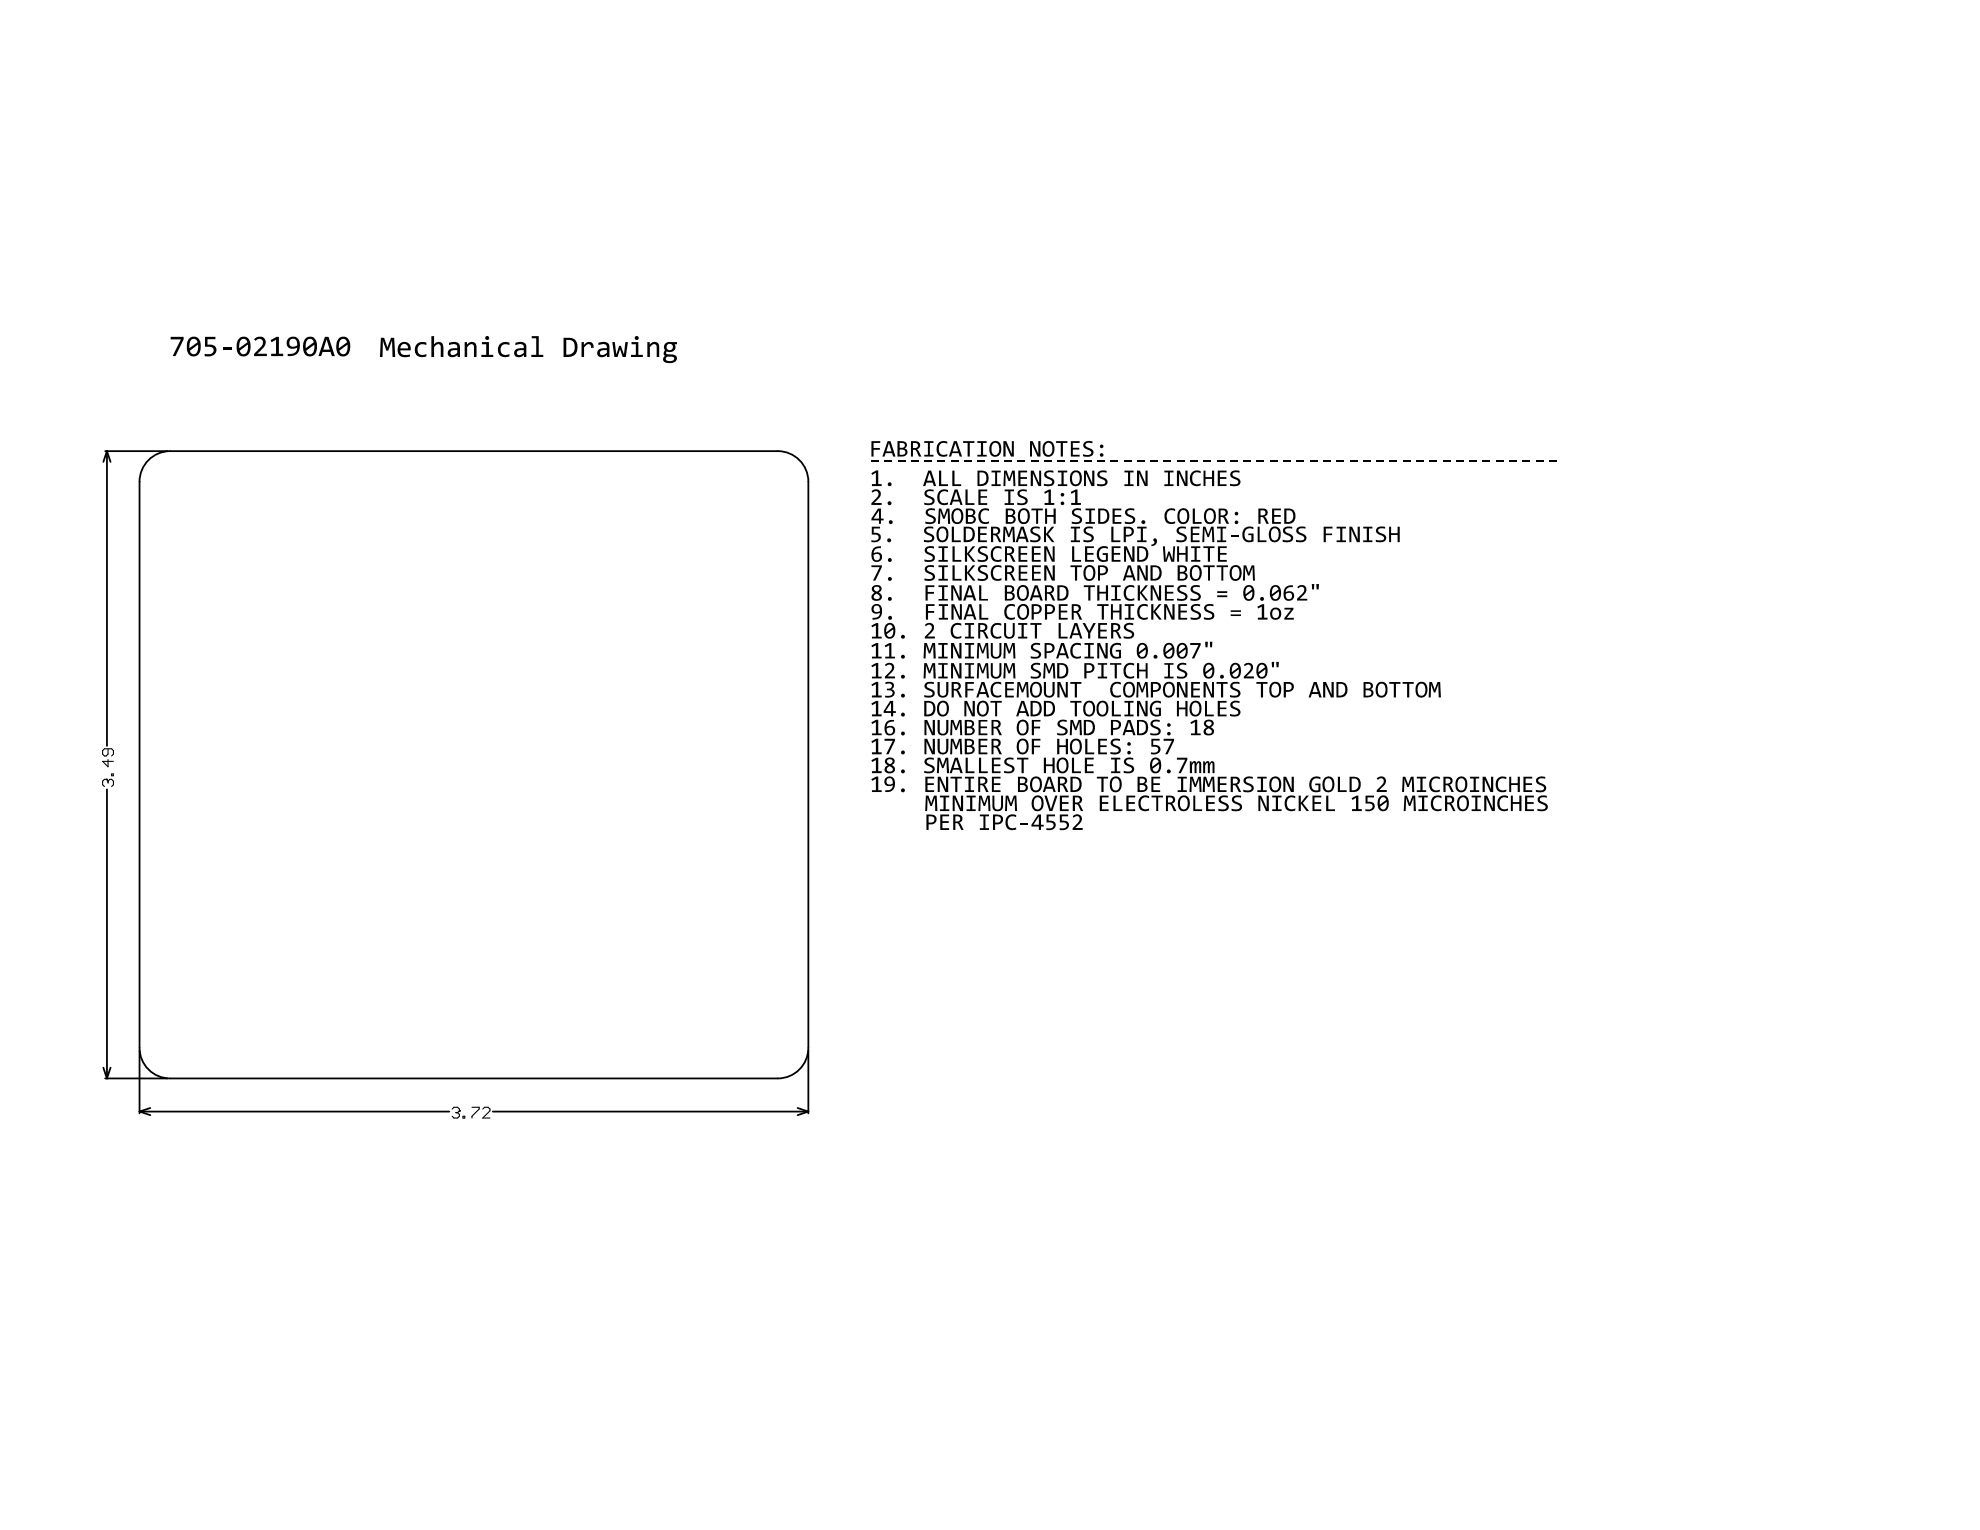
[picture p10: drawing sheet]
<svg xmlns="http://www.w3.org/2000/svg" width="279mm" height="216mm" viewBox="0 0 279 216" stroke-linecap="round" stroke-linejoin="round" font-family="sans-serif">
<g fill="none" stroke="#000" stroke-width=".25">
<path d="M14.8 63.7h8.8M15.1 63.7l.5 1.5M15.1 63.7v41.6M15.1 63.7l-.5 1.5M20.7 65.2a4.3 4.3 0 0 1 3.3-1.5h85.8a4.3 4.3 0 0 1 4.3 4.3v79.9a4.3 4.3 0 0 1-4.3 4.3h-85.8a4.3 4.3 0 0 1-4.3-4.3v-79.9a4.3 4.3 0 0 1 1-2.8zM15.1 111.4v40.8M14.6 150.7l.5 1.5M14.8 152.2h8.8M15.6 150.7l-.5 1.5M19.7 148.2v8.9M19.7 156.9l1.5 .5M19.7 156.9h43.7"/>
<path d="M21.2 156.3l-1.5 .6M69.5 156.9h44.6M112.5 156.3l1.6 .6M114.1 156.9l-1.6 .5M114.1 148.2v8.9"/>
</g>
<g fill="none" stroke="#000" stroke-width=".15">
<path d="M15 110h.1M15 110h-.3l-.2 .2v.5l.2 .3M15 110l.2 .2M15.2 105.7v.7l-.2 .3h-.3l-.2-.3v-.5l.2-.2h1.1l.2 .2v.5l-.2 .3M15.2 110.2l.3-.2h.3l.2 .2v.5l-.2 .3M15.2 107.2v1l-.7-.8h1.5M15.2 110.2v.3M15.8 109.2h.2v.3h-.2zM63.8 156.5l.3-.3h.5l.2 .3v.3M64.3 157h.3M64.6 157l.2 .3v.2l-.2 .3h-.5l-.3-.3M64.8 156.8h.1"/>
<path d="M64.8 156.8l-.2 .2M65.3 157.5h.3v.3h-.3zM66.6 156.2h1v.3l-1 1v.3M68.1 156.5l.3-.3h.5l.2 .3v.3l-1 1h1"/>
</g>
<g fill="#000">
<path d="M53.7 47.7h.5l.5 1.3 .5-1.3h.4l.2 2.7h-.4l-.1-2.4-.5 1.5h-.3l-.5-1.5v2.4h-.4zM58.8 48.6l.6-.3h.8v.4l-.8-.1-.3 .2-.2 .4a.73 .73 0 0 0 .3 .8 .73 .73 0 0 0 .9 0l.1-.1v.4l-.4 .1a1.07 1.07 0 0 1-1.2-.5 1.07 1.07 0 0 1 .2-1.3zM60.9 47.4h.4l-.1 1.2 .4-.3a.67 .67 0 0 1 .7 .1 .67 .67 0 0 1 .3 .6v1.4h-.4v-1.4a.39 .39 0 0 0-.2-.4 .39 .39 0 0 0-.5 .1l-.2 .3v1.4h-.4zM65.6 48.3h.3v.3l.4-.3a.67 .67 0 0 1 .9 .7v1.4h-.3v-1.4a.44 .44 0 0 0-.4-.4 .44 .44 0 0 0-.5 .3l-.1 .1v1.4h-.3zM70.5 48.6l.6-.3h.8v.4l-.3-.1h-.6l-.3 .3-.1 .3a.76 .76 0 0 0 .4 .8 .76 .76 0 0 0 .9-.1v.4l-.4 .1a1.07 1.07 0 0 1-1.1-.5 1.07 1.07 0 0 1 .1-1.3zM75 47.4h1v2.7h.7v.3h-1.7v-.3h.7v-2.4h-.7zM82.1 48.3h.3v.4a.72 .72 0 0 1 .9-.4 .72 .72 0 0 1 .5 .8h-.4a.43 .43 0 0 0-.3-.5 .43 .43 0 0 0-.5 .2l-.2 .2v1.4h-.3zM86.4 48.3h.4l.2 1.7 .4-1.2h.2l.5 1.2 .2-1.7h.3l-.3 2.1h-.4l-.4-1.1-.4 1.1h-.4zM91.3 48.3h.4v.3l.4-.3a.67 .67 0 0 1 .9 .7v1.4h-.3v-1.4a.44 .44 0 0 0-.4-.4 .44 .44 0 0 0-.5 .3l-.1 .1v1.4h-.4zM123 69.3l.4-.2a.71 .71 0 0 1 .9 .4 .71 .71 0 0 1-.4 .9l-.6 .6h1.1v.3h-1.4v-.3l.8-.8 .2-.4a.43 .43 0 0 0-.3-.5 .43 .43 0 0 0-.6 .2zM123 66.8l.7-.4h.2v1.9h.5v.3h-1.4v-.3h.6v-1.6l-.5 .3zM123 64.9h1v.3h-1z"/>
<path d="M123 74.3h1.2v.3h-.9v.6l.8 .1a.73 .73 0 0 1 .1 .9 .73 .73 0 0 1-.9 .3h-.3v-.3l.5 .1a.43 .43 0 0 0 .5-.5 .43 .43 0 0 0-.6-.4h-.4zM123 62.2h1.2v.3h-.9v.7h.9v.3h-.9v.9h-.3zM124.8 64.9h1v.3h-1zM126.7 64.9h1v.3h-1zM128.6 64.9h1v.3h-1zM130.6 74.5l.4-.2h.7v.3h-.3a.48 .48 0 0 0-.7 .3l.2 .2 .6 .3 .3 .3v.5l-.4 .3h-1v-.4l.7 .2a.35 .35 0 0 0 .4-.4 .35 .35 0 0 0-.4-.3l-.3-.2a.55 .55 0 0 1-.3-.8zM130.6 69.2l.5-.2 .6 .1v.3l-.3-.1a.4 .4 0 0 0-.5 0 .4 .4 0 0 0-.1 .5l1 .5a.67 .67 0 0 1-.1 .8 .67 .67 0 0 1-.8 .2l-.4-.1-.1-.3 .8 .1a.33 .33 0 0 0 .3-.1 .33 .33 0 0 0 0-.4l-.9-.5-.1-.5zM130.6 77.3l.4-.2h.8v.3l-.3-.1a.42 .42 0 0 0-.5 0 .42 .42 0 0 0-.2 .5l1 .6 .1 .5-.5 .4-.9-.1v-.3l.8 .1a.33 .33 0 0 0 .3-.3 .33 .33 0 0 0-.3-.3l-.5-.2-.3-.3v-.3zM130.6 80l.4-.2h.8v.3l-.3-.1a.46 .46 0 0 0-.7 .4l.2 .2 .8 .4 .1 .3v.2l-.4 .4h-1v-.3l.8 .1a.34 .34 0 0 0 .3-.4 .34 .34 0 0 0-.4-.3l-.4-.2-.3-.2v-.4zM130.5 64.9h1v.3h-1zM130.7 72l.5-.3 .7 .1v.2h-.3a.43 .43 0 0 0-.5 0 .43 .43 0 0 0-.1 .4l.9 .6 .2 .3-.1 .3-.2 .2-.4 .1h-.8v-.3l.8 .1a.34 .34 0 0 0 .3-.4 .34 .34 0 0 0-.3-.3l-.5-.2-.2-.3-.1-.2zM130.4 62.2h1.3v.3h-.5v1.7h.5v.2h-1.3v-.2h.5v-1.7h-.5z"/>
<path d="M132.5 66.4h.3v1.9h1v.3h-1.3zM132.4 62.5h.1a1.1 1.1 0 0 1 1.2-.2v.3l-.6-.1-.5 .2-.1 .4 .1 .7a.75 .75 0 0 0 1.1 .3v.3l-.7 .1a1.09 1.09 0 0 1-.7-1.7zM132.5 69.4l.1-.1a1.15 1.15 0 0 1 1.2-.2v.4l-.6-.2-.5 .3-.1 .3v.5l.2 .4a.74 .74 0 0 0 .7 .2l.3-.1v.3l-.7 .1a1.08 1.08 0 0 1-.7-1.7zM132.4 64.9h.9v.3h-.9zM132.4 77.1h1.4v.2h-.6v1.7h.6v.3h-1.4v-.3h.5v-1.7h-.5zM132.5 71.8h.3l.4 1.1 .4-1.1h.4l.1 2.1h-.3l-.1-1.9-.4 1.2h-.2l-.4-1.2-.1 1.9h-.2zM134.3 74.3h.3v2h1v.2h-1.3zM134.4 66.4h.3v1.9h.9v.3h-1.2zM134.4 77.1h.3v1.9h1v.3h-1.3zM134.2 64.9h1v.3h-1zM136.2 69.1h.3v1.9h1v.3h-1.3zM136.2 77.1h.3v1l.8-1h.3l-.9 1 .9 1.2h-.3l-.8-1.1v1.1h-.3z"/>
<path d="M136.1 64.9h1v.3h-1zM135.9 62.2h1.6v.3h-.7v1.9h-.3v-1.9h-.6zM138.2 77.2l.4-.1h.7v.3h-.2a.51 .51 0 0 0-.8 .3l1 .6 .1 .3a.62 .62 0 0 1-.8 .7l-.6-.1v-.3l.7 .1a.35 .35 0 0 0 .4-.3 .35 .35 0 0 0-.4-.4l-.6-.3-.1-.4zM138.1 80l.4-.2h.8v.3l-.3-.1a.51 .51 0 0 0-.7 .3l.2 .3 .7 .3 .2 .3v.4l-.2 .3-.6 .1-.6-.1v-.3l.7 .1a.36 .36 0 0 0 .4-.4 .36 .36 0 0 0-.4-.3l-.5-.2a.51 .51 0 0 1-.1-.8zM138 64.9h1v.3h-1zM138.3 72a1.15 1.15 0 0 1 1.3-.2v.3l-.4-.1-.6 .1-.2 .4v.5a.72 .72 0 0 0 .4 .6 .72 .72 0 0 0 .8 0v.2l-.2 .1a1.03 1.03 0 0 1-1.1-.3 1.03 1.03 0 0 1-.2-1.1zM137.9 62.2h1.3v.3h-.5v1.7h.5v.2h-1.3v-.2h.5v-1.7h-.5zM138 74.3h1.3v.3h-1v.6h.9v.3h-.9v.8h1v.2h-1.3zM138.1 69.1h1.2v.2h-.9v.7h.9v.2h-.9v.8h.9v.3h-1.2zM139.9 64.9h1v.3h-1zM140.1 77.4v-.1a1.15 1.15 0 0 1 1.2-.1v.3l-.6-.2-.4 .3-.2 .4 .1 .6a.75 .75 0 0 0 1.1 .3v.3l-.6 .1a1.15 1.15 0 0 1-.8-1.8zM140.1 80a1.1 1.1 0 0 1 1.2-.1v.2l-.3-.1a.84 .84 0 0 0-.8 .4 .84 .84 0 0 0 0 .9l.1 .2 .3 .2h.3l.4-.1v.3h-.1a1.03 1.03 0 0 1-1.2-.3 1.03 1.03 0 0 1-.1-1.1z"/>
<path d="M139.9 66.4h1.3v.3h-.5v1.6h.5v.3h-1.3v-.3h.5v-1.6h-.5zM141.7 64.9h1v.3h-1zM141.6 62.2h.4l.8 1.8v-1.8h.3v2.2h-.4l-.8-1.8v1.8h-.3zM141.8 69.1h1.3v.2h-.5v1.7h.5v.3h-1.3v-.3h.5v-1.7h-.5zM141.6 74.3h.4l.4 1.1 .4-1.1h.3l.1 2.2h-.3v-1.9l-.4 1.2h-.2l-.5-1.2v1.9h-.3zM141.7 66.4h.3l.4 1.1 .4-1.1h.4l.1 2.2h-.3l-.1-1.9-.4 1.2h-.2l-.4-1.2v1.9h-.3zM143.6 69.4l.5-.3h.8v.3l-.3-.1a.43 .43 0 0 0-.5 0 .43 .43 0 0 0-.2 .5l.7 .3a.61 .61 0 0 1 .4 .8 .61 .61 0 0 1-.8 .4l-.7-.1v-.3l.8 .1a.36 .36 0 0 0 .4-.3 .36 .36 0 0 0-.4-.4l-.6-.3-.1-.3zM143.6 64.9h1v.3h-1zM143.7 66.4h1.2v.3h-.9v.6h.9v.3h-.9v.7h.9v.3h-1.2zM143.7 77.1h1.3v.2h-1v.7h.9v.3h-.9v.7h1v.3h-1.3zM145.6 74.5l.4-.2h.7v.3h-.3a.45 .45 0 0 0-.7 .4l.2 .1 .8 .4 .1 .3v.2l-.2 .4-.5 .1h-.7v-.4l.7 .2a.35 .35 0 0 0 .4-.4 .35 .35 0 0 0-.4-.3l-.6-.4-.1-.4zM145.5 64.9h1v.3h-1z"/>
<path d="M145.3 62.2h.4l.8 1.8v-1.8h.3v2.2h-.4l-.8-1.8v1.8h-.3zM145.6 77.1h1.2v.2h-.9v.7h.9v.3h-.9v.7h.9v.3h-1.2zM145.4 66.4h.5l.7 1.8v-1.8h.3v2.2h-.4l-.7-1.8v1.8h-.4zM145.5 71.8h1.6v.2h-.6v1.9h-.3v-1.9h-.7zM147.3 74.3h.3v1l.8-1h.4l-.9 1.1 .9 1.1h-.4l-.8-1.1v1.1h-.3zM147.5 66.6l.3-.2h.8v.3l-.3-.1a.44 .44 0 0 0-.6 .4l.1 .2 .7 .3a.61 .61 0 0 1 .2 .8 .61 .61 0 0 1-.7 .3l-.7-.1v-.2h.8a.34 .34 0 0 0 .4-.3 .34 .34 0 0 0-.4-.3l-.6-.3-.1-.2-.1-.2zM147.4 69.4l.6-.3h.3v1.9h.5v.3h-1.4v-.3h.6v-1.6l-.5 .3zM147.4 64.9h.9v.3h-.9zM147.4 77.1h.4l.7 1.8v-1.8h.3v2.2h-.4l-.7-1.8v1.8h-.3zM147.5 71.8h.3v.9h.9v-.9h.3v2.1h-.3v-1h-.9v1h-.3zM149.2 64.9h1v.3h-1zM149.3 66.4h1.3v.3h-.5v1.6h.5v.3h-1.3v-.3h.5v-1.6h-.5z"/>
<path d="M149 62.2h1.6v.3h-.6v1.9h-.3v-1.9h-.7zM151.3 77.1h.3v1.9h1v.3h-1.3zM151.1 69.4l.7-.3h.2v1.9h.5v.3h-1.3v-.3h.5v-1.6l-.5 .3zM151.1 64.9h1v.3h-1zM151.4 71.9l.6-.2 .6 .1v.2h-.4a.48 .48 0 0 0-.6 .3l.1 .3 .8 .3a.59 .59 0 0 1 .1 .7 .59 .59 0 0 1-.6 .3h-.8v-.3l.7 .1a.4 .4 0 0 0 .5-.4l-.1-.2-.8-.3-.2-.3v-.3zM151.1 62.2h1.2v.3h-.9v.7h.9v.2h-.9v.8h.9v.2h-1.2zM151.1 74.3h1.3v.3h-.5v1.7h.5v.2h-1.3v-.2h.5v-1.7h-.5zM153 62.4l.5-.2 .7 .1v.3l-.3-.1a.43 .43 0 0 0-.5 0 .43 .43 0 0 0-.2 .5l.9 .4 .2 .3a.64 .64 0 0 1-.8 .8l-.7-.1v-.3l.8 .1a.35 .35 0 0 0 .4-.3 .35 .35 0 0 0-.4-.4l-.5-.2-.2-.3v-.3zM153.1 74.5l.4-.2h.7v.3h-.3a.51 .51 0 0 0-.7 .3l.1 .2 .7 .3 .3 .3v.5l-.4 .3h-1v-.4l.7 .2a.34 .34 0 0 0 .4-.2 .34 .34 0 0 0 0-.4l-.8-.3a.55 .55 0 0 1-.1-.9zM153 64.9h1v.3h-1zM153.1 77.1h1.3v.2h-1v.7h.9v.3h-.9v.7h1v.3h-1.3zM153 66.4h.3l.8 1.8v-1.8h.3v2.2h-.4l-.8-1.8v1.8h-.2z"/>
<path d="M153.2 71.8h1.3v.2h-.5v1.7h.5v.2h-1.3v-.2h.5v-1.7h-.5zM155 66.6l.4-.2h.8v.3l-.3-.1a.51 .51 0 0 0-.8 .4l.2 .2 .8 .4 .2 .3v.2l-.2 .4-.3 .1-1-.1v-.2h.9a.33 .33 0 0 0 .3-.4 .33 .33 0 0 0-.4-.2l-.6-.3-.1-.2v-.4zM154.9 64.9h1v.3h-1zM155 77.4l.1-.1a1.21 1.21 0 0 1 1.2-.1v.3l-.4-.2a.92 .92 0 0 0-.6 1.6l.3 .1h.5v-.7h-.5v-.2h.7v1.1l-.5 .1a1.04 1.04 0 0 1-1-1.5zM156.8 74.3h.3v2h1v.2h-1.3zM156.7 64.9h1v.3h-1zM156.9 77.1h1.2v.2h-.9v.7h.9v.3h-.9v.7h.9v.3h-1.2zM157 71.8h1.2v.2h-.9v.7h.9v.2h-.9v.8h.9v.2h-1.2zM158.6 64.9h1v.3h-1zM158.9 71.9l.6-.2 .6 .1v.2h-.3a.45 .45 0 0 0-.7 .4l.2 .2 .6 .3 .3 .2v.5l-.2 .2-.6 .2-.7-.1v-.3l.8 .1a.35 .35 0 0 0 .4-.3 .35 .35 0 0 0-.4-.4l-.5-.2-.2-.3-.1-.2zM158.7 66.4h1.3v.3h-.5v1.6h.5v.3h-1.3v-.3h.5v-1.6h-.5zM158.6 77.1h.4l.8 1.8v-1.8h.3v2.2h-.4l-.8-1.8v1.8h-.3z"/>
<path d="M160.5 64.9h1v.3h-1zM160.5 74.3h1.3v.3h-.5v1.7h.5v.2h-1.3v-.2h.5v-1.7h-.5zM160.4 66.4h.5l.7 1.8v-1.8h.3v2.2h-.4l-.8-1.8v1.8h-.3zM162.8 76a.37 .37 0 0 1 .5 .2 .37 .37 0 0 1-.1 .5l-.4 .3-.3 .1v-.3a.33 .33 0 0 0 .4-.2 .33 .33 0 0 0-.1-.4zM162.4 64.9h1v.3h-1zM164.3 64.9h.9v.3h-.9zM164.6 72a1.1 1.1 0 0 1 1.2-.2v.3l-.4-.1a.83 .83 0 0 0-.7 1.3l.1 .2 .3 .2h.3l.4-.1v.2l-.2 .1a1.01 1.01 0 0 1-1.1-.2 1.01 1.01 0 0 1-.1-1.2zM164.3 66.4h1.3v.3h-.5v1.6h.5v.3h-1.3v-.3h.5v-1.6h-.5zM164.1 77.1h.3l.1 1.9 .4-1.2h.2l.4 1.2 .1-1.9h.2l-.1 2.2h-.4l-.3-1-.4 1h-.3zM166.2 74.5l.4-.2h.7v.3h-.1a.54 .54 0 0 0-.8 .3l.1 .2 .8 .4 .2 .3-.1 .4-.2 .2-.5 .1h-.7v-.4l.7 .2a.36 .36 0 0 0 .5-.3 .36 .36 0 0 0-.4-.4l-.4-.2-.3-.3v-.4zM166.1 64.9h1v.3h-1zM166.1 66.4h.4l.8 1.8v-1.8h.3v2.2h-.4l-.8-1.8v1.8h-.3z"/>
<path d="M166.1 77.1h.3v.9h.9v-.9h.3v2.2h-.3v-1h-.9v1h-.3zM168.3 71.8h.3v1.9h1v.2h-1.3zM168.2 66.7v-.1a1.09 1.09 0 0 1 1.2-.1v.3l-.6-.2-.3 .2-.2 .3-.1 .5a.73 .73 0 0 0 .4 .7 .73 .73 0 0 0 .8-.1v.3l-.7 .1a1.12 1.12 0 0 1-.6-1.8zM168 64.9h1v.3h-1zM168 74.3h1.3v.3h-1v.6h.9v.3h-.9v.8h1v.2h-1.3zM168.1 77.1h1.3v.2h-.5v1.7h.5v.3h-1.3v-.3h.5v-1.7h-.5zM169.9 64.9h.9v.3h-.9zM169.8 66.4h.3v.9h.9v-.9h.3v2.2h-.3v-1h-.9v1h-.3zM169.8 74.3h.3l.4 1.1 .4-1.1h.4l.1 2.2h-.3l-.1-1.9-.4 1.2h-.2l-.4-1.2-.1 1.9h-.2zM169.8 77.1h1.6v.2h-.7v2h-.3v-2h-.6zM171.7 64.9h1v.3h-1zM171.7 74.3h1.3v.3h-.5v1.7h.5v.2h-1.3v-.2h.5v-1.7h-.5z"/>
<path d="M171.8 66.4h1.3v.3h-1v.6h1v.3h-1v.7h1v.3h-1.3zM171.9 77.1h1.2v.2h-.9v.7h.9v.3h-.9v.7h.9v.3h-1.2zM173.7 66.6l.3-.2h.9v.3l-.3-.1a.44 .44 0 0 0-.7 .4l.2 .2 .8 .4 .1 .2v.3l-.1 .3-.3 .2-1-.1v-.2h.8a.34 .34 0 0 0 .3-.3 .34 .34 0 0 0-.4-.3l-.6-.4-.1-.3zM173.6 64.9h1v.3h-1zM173.8 75.4h1v.3h-1zM175.6 74.6l.6-.3 .7 .1v.3l-.4-.1h-.5l-.2 .2-.2 .3 .1 .8 .4 .4 .5-.1v-.7h-.4v-.2h.7v1.1l-.7 .1a1.17 1.17 0 0 1-.6-1.9zM175.5 64.9h1v.3h-1zM177.5 74.3h.2v2h1v.2h-1.2zM177.4 64.9h1v.3h-1zM179.2 64.9h1v.3h-1zM179.5 71.8h1.2v.2h-.9v.7h.9v.2h-.9v.8h.9v.2h-1.2zM181.1 74.6l.4-.3h.8v.3h-.3a.43 .43 0 0 0-.4-.1 .43 .43 0 0 0-.2 .5l.1 .1 .8 .4 .2 .2v.3l-.2 .4-.3 .1h-1v-.4l.8 .2a.34 .34 0 0 0 .4-.4 .34 .34 0 0 0-.4-.3l-.4-.2a.55 .55 0 0 1-.3-.8z"/>
<path d="M181.1 64.9h1v.3h-1zM183.1 74.5l.4-.2h.7v.3h-.3a.45 .45 0 0 0-.7 .4l.2 .1 .8 .4 .1 .3v.2l-.1 .3-.3 .2h-1v-.4l.8 .2a.34 .34 0 0 0 .3-.4 .34 .34 0 0 0-.3-.3l-.4-.2a.53 .53 0 0 1-.3-.8zM183 64.9h1v.3h-1zM184.9 64.9h1v.3h-1zM186.8 64.9h.9v.3h-.9zM186.8 74.3h1.2v.3h-.9v.7h.9v.2h-.9v1h-.3zM188.6 64.9h1v.3h-1zM188.6 74.3h1.3v.3h-.5v1.7h.5v.2h-1.3v-.2h.5v-1.7h-.5zM190.5 64.9h1v.3h-1zM190.4 74.3h.4l.8 1.8v-1.8h.3v2.2h-.4l-.8-1.8v1.8h-.3zM192.4 64.9h1v.3h-1zM192.4 74.3h1.3v.3h-.5v1.7h.5v.2h-1.3v-.2h.5v-1.7h-.5z"/>
<path d="M194.4 74.5l.4-.2h.7v.3h-.3a.45 .45 0 0 0-.7 .4l.1 .1 .8 .4 .2 .2v.4l-.3 .3-.5 .1h-.7v-.4l.8 .2a.36 .36 0 0 0 .4-.4 .36 .36 0 0 0-.4-.4l-.4-.1-.3-.3v-.3zM194.2 64.9h1v.3h-1zM196.1 64.9h1v.3h-1zM196 74.3h.3v.9h.9v-.9h.3v2.2h-.3v-1h-.9v1h-.3zM198 64.9h1v.3h-1zM199.9 64.9h1v.3h-1zM201.8 64.9h.9v.3h-.9zM203.6 64.9h1v.3h-1zM205.5 64.9h1v.3h-1zM207.4 64.9h1v.3h-1zM209.3 64.9h1v.3h-1zM211.1 64.9h1v.3h-1z"/>
<path d="M213 64.9h1v.3h-1zM214.9 64.9h1v.3h-1zM216.8 64.9h1v.3h-1zM218.6 64.9h1v.3h-1zM123 88.3l.7-.4h.2v1.9h.5v.3h-1.4v-.3h.6v-1.6l-.5 .3zM123 91.1l.7-.4h.2v2h.5v.2h-1.4v-.2h.6v-1.6l-.5 .2zM123 93.9l.7-.3h.2v1.9h.5v.2h-1.4v-.2h.6v-1.6l-.5 .3zM123 96.6l.7-.4h.2v1.9h.5v.3h-1.4v-.3h.6v-1.6l-.5 .3zM123 79.8h1.4v.2l-.9 1.9h-.3l.9-1.9h-1.1zM124.9 96.3l.9-.1 .2 .2 .1 .2a.53 .53 0 0 1-.3 .7l.3 .1 .1 .4a1.02 1.02 0 0 1-1.3 .6v-.3l.6 .1 .4-.2a.38 .38 0 0 0 0-.4 .38 .38 0 0 0-.4-.2h-.4v-.2h.4a.38 .38 0 0 0 .3-.5 .38 .38 0 0 0-.5-.2h-.4zM124.9 93.8l.6-.3 .3 .1 .2 .1 .2 .4-.1 .3-.2 .4-.7 .7h1.1v.2h-1.4v-.2l.8-.8 .2-.4a.44 .44 0 0 0-.3-.5 .44 .44 0 0 0-.6 .2zM124.8 91.1l.7-.4h.3v2h.5v.2h-1.4v-.2h.6v-1.6l-.6 .2z"/>
<path d="M130.5 88.2l.6-.3 .5 .2 .2 .3v.4l-.9 1h1v.3h-1.4v-.3l.7-.7 .3-.4a.44 .44 0 0 0-.3-.6 .44 .44 0 0 0-.5 .3zM130.6 96.4l.5-.2 .7 .1v.2h-.3a.51 .51 0 0 0-.7 .3l.1 .3 .8 .3 .2 .3v.3l-.2 .3-.3 .1h-1v-.3l.3 .1 .6-.1a.33 .33 0 0 0 .3-.3 .33 .33 0 0 0-.4-.3l-.5-.3a.52 .52 0 0 1-.1-.8zM130.6 82.6h1.2v.2h-.9v.7h.9v.3h-.9v.9h-.3zM130.7 85.3h1.2v.2h-.9v.7h.8v.3h-.8v.9h-.3zM130.4 90.7h.4l.4 1.2 .4-1.2h.3l.2 2.2h-.4v-1.9l-.4 1.2h-.2l-.4-1.2-.1 1.9h-.3zM130.4 93.6h.4l.4 1.1 .4-1.1h.3l.2 2.1h-.4v-1.8l-.4 1.1h-.2l-.4-1.1-.1 1.8h-.3zM132.4 90.7h1.3v.3h-.5v1.7h.5v.2h-1.3v-.2h.5v-1.7h-.5zM132.4 93.6h1.3v.2h-.5v1.7h.5v.2h-1.3v-.2h.5v-1.7h-.5zM132.4 79.8h1.4v.2h-.6v1.7h.6v.2h-1.4v-.2h.5v-1.7h-.5zM132.4 82.6h1.4v.2h-.6v1.7h.6v.2h-1.4v-.2h.5v-1.7h-.5zM132.5 85.3h1.3v.2h-.5v1.7h.5v.2h-1.3v-.2h.5v-1.7h-.5zM132.3 96.2h.3v1.7a.46 .46 0 0 0 .6 .3 .46 .46 0 0 0 .3-.5v-1.5h.3v1.8l-.3 .3-.4 .1h-.4l-.4-.4z"/>
<path d="M134.4 79.8h.3v1.9h1v.2h-1.3zM134.4 88.2a1.1 1.1 0 0 1 1.3-.2v.3l-.4-.1a.78 .78 0 0 0-.8 1l.1 .5 .3 .1 .3 .1 .5-.2v.3l-.2 .1a1.02 1.02 0 0 1-1.1-.2 1.02 1.02 0 0 1-.2-1.2zM134.2 90.7h.4l.8 1.8v-1.8h.3v2.2h-.4l-.8-1.8v1.8h-.3zM134.2 93.6h.4l.8 1.8v-1.8h.3v2.1h-.4l-.8-1.7v1.7h-.3zM134.2 82.6h.4l.8 1.8v-1.8h.3v2.1h-.4l-.8-1.7v1.7h-.3zM134.3 85.3h.4l.8 1.7v-1.7h.2v2.1h-.4l-.7-1.8v1.8h-.3zM136.2 79.8h.3v1l.8-1h.3l-.9 1 1 1.1h-.4l-.8-1v1h-.3zM136.2 96.2h1.2v.3h-.9v.7h.9v.2h-.9v1h-.3zM136.2 87.9h1.3v.3h-.5v1.6h.5v.3h-1.3v-.3h.5v-1.6h-.5zM136.2 90.7h1.3v.3h-.5v1.7h.5v.2h-1.3v-.2h.5v-1.7h-.5zM136.2 93.6h1.3v.2h-.5v1.7h.5v.2h-1.3v-.2h.5v-1.7h-.5zM138.2 82.6h.3v1.9h.9v.2h-1.2z"/>
<path d="M138.2 85.3h.3v1.9h1v.2h-1.3zM137.9 90.7h.4l.4 1.2 .4-1.2h.3l.1 2.2h-.2l-.1-1.9-.4 1.2h-.2l-.4-1.2-.1 1.9h-.3zM137.9 93.6h.4l.4 1.1 .4-1.1h.3l.1 2.1h-.2l-.1-1.8-.4 1.1h-.2l-.4-1.1-.1 1.8h-.3zM140 88.2h.1a1.1 1.1 0 0 1 1.2-.2v.3l-.7-.1-.3 .2-.2 .3v.4a.71 .71 0 0 0 .5 .7l.7-.1v.3l-.7 .1a1.16 1.16 0 0 1-.7-1.8zM140 96.6l.1-.1a1.05 1.05 0 0 1 1.2-.2v.3l-.6-.1-.4 .1-.2 .3v.5a.74 .74 0 0 0 .4 .7 .74 .74 0 0 0 .8-.1v.3l-.7 .1a.99 .99 0 0 1-.8-1.3zM139.8 90.7h.3v1.6l.2 .3a.51 .51 0 0 0 .7-.4v-1.5h.3l-.1 1.9-.2 .2-.4 .1a.64 .64 0 0 1-.8-.7zM139.8 93.6h.3v1.5a.47 .47 0 0 0 .5 .4 .47 .47 0 0 0 .4-.5v-1.4h.3l-.1 1.8-.3 .3-.4 .1a.63 .63 0 0 1-.7-.8zM139.8 98.9h1.6v.3h-.7v1.9h-.3v-1.9h-.6zM141.9 85.6a1.06 1.06 0 0 1 1.3-.3v.3l-.2-.1h-.4a.88 .88 0 0 0-.6 .9 .88 .88 0 0 0 .6 .8l.6-.1v.3h-.1a1.05 1.05 0 0 1-1.2-.3 1.05 1.05 0 0 1-.1-1.2zM141.8 96.2h1.3v.3h-1v.7h.9v.2h-.9v.8h1v.2h-1.3zM141.7 87.9h.3v1.6a.47 .47 0 0 0 .5 .4 .47 .47 0 0 0 .4-.5v-1.5h.3l-.1 1.9-.4 .3h-.3a.62 .62 0 0 1-.7-.7zM141.7 90.7h.3l.4 1.2 .4-1.2h.4l.1 2.2h-.3l-.1-1.9-.4 1.2h-.2l-.4-1.2v1.9h-.3z"/>
<path d="M141.7 93.6h.3l.4 1.1 .4-1.1h.4l.1 2.1h-.3l-.1-1.8-.4 1.1h-.2l-.4-1.1v1.8h-.3zM143.7 87.9h1.3v.3h-.5v1.6h.5v.3h-1.3v-.3h.5v-1.6h-.5zM143.7 79.8h1.3v.2h-1v.7h.9v.2h-.9v.8h1v.2h-1.3zM143.6 96.2h.3l.4 1.1 .4-1.1h.4l.1 2.2h-.3l-.1-1.9-.4 1.2h-.2l-.4-1.2-.1 1.9h-.2zM145.7 90.9l.4-.2 .7 .1v.2h-.3a.44 .44 0 0 0-.7 .4l.9 .5a.6 .6 0 0 1 .1 .8 .6 .6 0 0 1-.7 .2h-.6l-.1-.3 .8 .1a.33 .33 0 0 0 .4-.2 .33 .33 0 0 0-.3-.4l-.5-.3a.43 .43 0 0 1-.3-.5zM145.7 93.7l.4-.2 .7 .1v.3l-.3-.1a.44 .44 0 0 0-.7 .4l.8 .5 .3 .3-.1 .5-.3 .2h-1.1v-.3l.8 .1a.33 .33 0 0 0 .4-.2 .33 .33 0 0 0-.3-.4l-.5-.3a.43 .43 0 0 1-.3-.5zM145.6 79.8h1.3v.2h-1v.7h.9v.2h-.9v.8h1v.2h-1.3zM145.4 87.9h1.6v.3h-.7v1.9h-.3v-1.9h-.6zM147.3 96.2h.3v1.5a.46 .46 0 0 0 .5 .5 .46 .46 0 0 0 .4-.5v-1.5h.3v1.7l-.2 .3-.5 .2h-.4l-.4-.4zM147.4 79.8h.4l.7 1.8v-1.8h.3v2.1h-.4l-.7-1.7v1.7h-.3zM147.3 93.6h.4l.4 1.1 .4-1.1h.3l.1 2.1h-.3v-1.8l-.5 1.1h-.2l-.4-1.1v1.8h-.3zM149.4 87.9h.3v1.9h.9v.3h-1.2z"/>
<path d="M149.4 85.3h1.2v.2h-.9v.7h.9v.2h-.9v.8h.9v.2h-1.2zM149.2 96.2h.4l.8 1.8v-1.8h.3v2.2h-.4l-.8-1.8v1.8h-.3zM151.3 91a1.05 1.05 0 0 1 1.2-.2v.3l-.4-.1a.86 .86 0 0 0-.7 1.3l.1 .2 .3 .2 .7-.1v.3h-.8a1.2 1.2 0 0 1-.5-1.8zM151 96.2h1.6v.3h-.6v1.9h-.3v-1.9h-.7zM151 98.9h1.6v.3h-.6v1.9h-.3v-1.9h-.7zM151.1 79.8h1.6v.2h-.7v1.9h-.3v-1.9h-.6zM152.8 87.9h.3l.6 1.1 .6-1.1h.3l-.8 1.4v.8h-.3v-.8zM153 90.7h1.4v.3h-.6v1.7h.6v.2h-1.4v-.2h.5v-1.7h-.5zM152.9 82.6h1.6v.2h-.6v1.9h-.3v-1.9h-.7zM155 87.9h1.2v.3h-.9v.7h.9v.2h-.9v.7h.9v.3h-1.2zM154.9 93.6h1.3v.2h-.5v1.7h.5v.2h-1.3v-.2h.5v-1.7h-.5zM154.8 90.7h.4l.8 1.8v-1.8h.3v2.2h-.4l-.8-1.8v1.8h-.3z"/>
<path d="M154.8 82.6h.3v.9h1v-.9h.3v2.1h-.3v-.9h-1v.9h-.3zM154.8 85.3h1.6v.2h-.6v1.9h-.3v-1.9h-.7zM156.8 91.1l.2-.2a1.2 1.2 0 0 1 1.2-.1v.3l-.7-.1-.4 .2-.2 .6 .1 .5a.65 .65 0 0 0 .9 .3v-.6h-.4v-.3h.7v1.1l-.6 .1a1.03 1.03 0 0 1-.9-1.4zM156.9 96.6v-.1a1.05 1.05 0 0 1 1.3-.2v.3l-.4-.1a.88 .88 0 0 0-.8 .6 .88 .88 0 0 0 .3 1l.5 .1 .4-.2v.3l-.2 .1a1.02 1.02 0 0 1-1.1-.3 1.02 1.02 0 0 1-.2-1.1zM156.8 82.6h1.3v.2h-.5v1.7h.5v.2h-1.3v-.2h.5v-1.7h-.5zM156.6 93.6h1.6v.2h-.6v1.9h-.3v-1.9h-.7zM156.8 85.3h.2v.9h1v-.9h.3v2.1h-.3v-1h-1v1h-.2zM158.7 88.1l.6-.2 .6 .1v.2h-.2a.51 .51 0 0 0-.8 .4l1 .5 .1 .3v.4l-.4 .3h-1v-.3l.7 .1a.35 .35 0 0 0 .4-.3 .35 .35 0 0 0-.3-.4l-.6-.3-.2-.2v-.3zM158.8 93.8l.3-.2 .3-.1 .6 .1v.3l-.4-.1a.9 .9 0 0 0-.7 .6 .9 .9 0 0 0 .1 .9l.5 .2 .5-.1v.3h-.1a1.02 1.02 0 0 1-1.1-.2 1.02 1.02 0 0 1-.2-1.1zM158.8 82.9a1.06 1.06 0 0 1 1.3-.2v.2l-.4-.1-.5 .1-.2 .3-.1 .5a.75 .75 0 0 0 .4 .7 .75 .75 0 0 0 .8 0v.3h-.2a1.01 1.01 0 0 1-1.1-.2 1.01 1.01 0 0 1-.2-1.1zM158.7 98.9h1.3v.3h-.5v1.6h.5v.3h-1.3v-.3h.5v-1.6h-.5zM158.7 85.3h1.3v.2h-.5v1.7h.5v.2h-1.3v-.2h.5v-1.7h-.5z"/>
<path d="M160.5 82.6h.4v1l.7-1h.4l-.9 1 .9 1.1h-.3l-.8-1v1h-.4zM160.7 85.5l.6-.3 .7 .1v.3l-.5-.1-.5 .1-.2 .4v.4a.73 .73 0 0 0 .4 .7 .73 .73 0 0 0 .8 0l-.1 .3h-.6a1.15 1.15 0 0 1-.6-1.8zM160.4 93.6h.3v.9h1v-.9h.2v2.1h-.2v-1h-1v1h-.3zM160.5 79.8h.4l.8 1.8v-1.8h.3v2.1h-.4l-.8-1.7v1.7h-.3zM160.4 96.2h.4l.4 1.1 .4-1.1h.3l.1 2.2h-.2l-.1-1.9-.4 1.2h-.2l-.4-1.2-.1 1.9h-.3zM162.4 85.3h.4v1l.7-1h.4l-.9 1 .9 1.1h-.3l-.8-1v1h-.4zM162.5 99.2a1.16 1.16 0 0 1 1.3-.2v.3l-.3-.1a.88 .88 0 0 0-.9 .6 .88 .88 0 0 0 .4 1h.5v-.7h-.4v-.2h.7v1.1l-.7 .1a1.16 1.16 0 0 1-.6-1.9zM162.4 82.6h.4l.7 1.8v-1.8h.3v2.1h-.4l-.7-1.7v1.7h-.3zM164.3 93.6h1.3v.2h-.5v1.7h.5v.2h-1.3v-.2h.5v-1.7h-.5zM164.4 82.6h1.2v.2h-.9v.7h.9v.3h-.9v.7h.9v.2h-1.2zM164.3 85.3h.4l.7 1.7v-1.7h.3v2.1h-.4l-.7-1.8v1.8h-.3zM166.3 93.7l.5-.2 .6 .1v.3l-.3-.1a.41 .41 0 0 0-.5 0 .41 .41 0 0 0-.1 .5l.8 .4a.59 .59 0 0 1 .2 .8 .59 .59 0 0 1-.7 .3l-.7-.1v-.3l.7 .1a.32 .32 0 0 0 .4-.1 .32 .32 0 0 0-.1-.5l-.7-.3-.3-.2v-.4z"/>
<path d="M166.3 82.7l.4-.1h.7v.3l-.3-.1a.45 .45 0 0 0-.6 .4l.1 .2 .7 .3 .2 .3 .1 .2a.71 .71 0 0 1-.8 .6l-.7-.1v-.3l.8 .1a.35 .35 0 0 0 .4-.3 .35 .35 0 0 0-.4-.4l-.4-.1-.3-.3-.1-.4zM166.3 85.3h1.2v.2h-.9v.7h.9v.2h-.9v.8h.9v.2h-1.2zM166.1 96.2h.4l.8 1.8v-1.8h.3v2.2h-.4l-.8-1.8v1.8h-.3zM168.2 82.8l.3-.2h.8v.3l-.3-.1a.48 .48 0 0 0-.7 .4l.2 .2 .8 .4 .2 .4a.71 .71 0 0 1-.8 .6l-.7-.1v-.3l.7 .1a.35 .35 0 0 0 .4-.3 .35 .35 0 0 0-.3-.4l-.5-.2-.3-.2v-.4zM168.2 85.5l.4-.3 .8 .1v.3l-.3-.1a.49 .49 0 0 0-.8 .3l.2 .3 .6 .2a.6 .6 0 0 1 .3 .8 .6 .6 0 0 1-.7 .4l-.7-.1v-.3l.7 .1a.35 .35 0 0 0 .5-.3 .35 .35 0 0 0-.4-.4l-.7-.4-.1-.3zM168.1 96.2h1.2v.3h-.9v.7h.9v.2h-.9v.8h.9v.2h-1.2zM168 90.7h1.4v.3l-.9 1.9h-.3l.9-1.9h-1.1zM170.1 85.4l.4-.2 .7 .1v.3l-.3-.1a.49 .49 0 0 0-.7 .3l.2 .3 .6 .2a.6 .6 0 0 1 .3 .8 .6 .6 0 0 1-.7 .4l-.7-.1v-.3l.7 .1a.35 .35 0 0 0 .5-.3 .35 .35 0 0 0-.5-.4l-.5-.2-.2-.3v-.3zM169.8 96.2h.4l.8 1.8v-1.8h.3v2.2h-.4l-.8-1.8v1.8h-.3zM169.8 79.8h1.6v.2h-.7v1.9h-.2v-1.9h-.7zM171.8 98.9h1.3v.3h-1v.6h1v.3h-1v.7h1v.3h-1.3zM171.7 96.2h1.5v.3h-.6v1.9h-.3v-1.9h-.6z"/>
<path d="M171.7 79.8h1.6v.2h-.7v1.9h-.3v-1.9h-.6zM173.7 96.5l.3-.3 .9 .1v.2h-.3a.43 .43 0 0 0-.5 0 .43 .43 0 0 0-.2 .4l.2 .2 .8 .3 .1 .3v.3l-.1 .3-.3 .1h-1v-.3l.8 .1a.34 .34 0 0 0 .3-.4 .34 .34 0 0 0-.4-.3l-.3-.2a.53 .53 0 0 1-.3-.8zM173.7 99.2l.5-.3h.7v.3h-.3a.42 .42 0 0 0-.4-.1 .42 .42 0 0 0-.3 .4l.2 .2 .8 .4 .1 .2v.4l-.3 .3-.3 .1-.8-.1v-.2l.7 .1a.37 .37 0 0 0 .4-.4 .37 .37 0 0 0-.4-.4l-.6-.3-.1-.3zM175.5 93.8l.6-.3 .6 .2 .1 .3v.4l-.9 1.1h1v.2h-1.4v-.2l1-1.1v-.3l-.1-.2a.49 .49 0 0 0-.7 .1zM175.5 79.8h.3l.4 1.1 .4-1.1h.4l.1 2.1h-.3l-.1-1.8-.4 1.1h-.2l-.4-1.1v1.8h-.3zM177.4 85.6l.7-.3h.3v1.9h.5v.2h-1.4v-.2h.6v-1.6l-.6 .3zM177.3 96.2h1.6v.3h-.7v1.9h-.3v-1.9h-.6zM181.3 85.8h1.2v.2l-.9 1.2h1v.2h-1.4v-.2l1-1.2h-.9zM183.1 82.8l.2-.2 .4-.1 .3 .1 .2 .2 .1 .2v.6l-.9 .9h1.1v.2h-1.5v-.2l1-1.1a.45 .45 0 0 0-.2-.6 .45 .45 0 0 0-.6 .2zM186.7 96.2h.4l.8 1.8v-1.8h.3v2.2h-.4l-.8-1.8v1.8h-.3zM196 96.2h1.6v.3h-.6v1.9h-.3v-1.9h-.7zM197.9 96.2h1.6v.3h-.6v1.9h-.3v-1.9h-.7z"/>
<path d="M201.7 96.2h.4l.3 1.1 .4-1.1h.4l.1 2.2h-.3v-1.9l-.5 1.2h-.2l-.4-1.2v1.9h-.3zM123 99.3l.7-.4h.2v1.9h.5v.3h-1.4v-.3h.6v-1.6l-.5 .3zM123 101.9l.7-.3h.2v1.9h.5v.2h-1.4v-.2h.6v-1.6l-.5 .3zM123 104.6l.7-.4h.2v2h.5v.2h-1.4v-.2h.6v-1.6l-.5 .3zM123 107.3l.7-.4h.2v1.9h.5v.3h-1.4v-.3h.6v-1.6l-.5 .3zM123 109.9l.7-.3h.2v1.9h.5v.3h-1.4v-.3h.6v-1.6l-.5 .3zM124.8 104.3h1.5v.2l-.9 1.9h-.4l1-1.9h-1.2zM130.6 107.1l.4-.2h.8v.3h-.3a.43 .43 0 0 0-.5 0 .43 .43 0 0 0-.2 .4l.9 .5 .2 .3-.1 .4-.3 .3h-.3h-.8v-.3l.8 .1a.36 .36 0 0 0 .4-.4 .36 .36 0 0 0-.4-.3l-.6-.4-.1-.2zM130.6 109.6h1.2v.3h-.9v.6h.9v.3h-.9v.7h.9v.3h-1.2zM130.5 101.6h.3l.8 1.8v-1.8h.3v2.1h-.4l-.8-1.7v1.7h-.2zM130.5 104.3h.3l.8 1.7v-1.7h.3v2.1h-.4l-.8-1.8v1.8h-.2zM130.7 112.3h.3l.4 1.1 .4-1.1h.4l.1 2.2h-.3l-.1-1.9-.4 1.1h-.2l-.4-1.1-.1 1.9h-.2z"/>
<path d="M132.3 109.6h.4l.8 1.8v-1.8h.3v2.2h-.4l-.8-1.8v1.8h-.3zM132.3 101.6h.3v1.4a.46 .46 0 0 0 .5 .5 .46 .46 0 0 0 .4-.5v-1.4h.3v1.4l-.2 .5-.4 .3h-.4l-.3-.2-.2-.4zM132.3 104.3h.3v1.5a.46 .46 0 0 0 .5 .4 .46 .46 0 0 0 .4-.5v-1.4h.3v1.7l-.2 .3-.4 .2-.5-.1-.3-.3zM132.3 106.9h.4l.3 1.1 .4-1.1h.4l.1 2.2h-.3v-1.9l-.5 1.2h-.2l-.4-1.2v1.9h-.3zM132.7 114.9h1.2v.3h-.9v.7h.9v.2h-.9v.8h.9v.2h-1.2zM132.6 112.3h1.4v.2h-.6v1.7h.6v.3h-1.4v-.3h.5v-1.7h-.5zM134.1 109.6h1.6v.3h-.6v1.9h-.3v-1.9h-.7zM134.2 101.6h.3l.4 1.1 .4-1.1h.4l.1 2.1h-.3v-1.8l-.5 1.1h-.2l-.4-1.1v1.8h-.3zM134.2 104.3h.3l.4 1 .4-1h.4l.1 2.1h-.3v-1.8l-.5 1.1h-.2l-.4-1.1v1.8h-.3zM134.4 112.3h.4l.8 1.7v-1.7h.3v2.2h-.4l-.8-1.8v1.8h-.3zM136.3 106.9h.3v1.9h.9v.3h-1.2zM136.2 109.6h1.3v.3h-.5v1.6h.5v.3h-1.3v-.3h.5v-1.6h-.5z"/>
<path d="M136.1 98.9h.4l.8 1.8v-1.8h.3v2.2h-.4l-.8-1.8v1.8h-.3zM136.4 112.3h1.3v.2h-.5v1.7h.5v.3h-1.3v-.3h.5v-1.7h-.5zM138.1 106.9h.3v1.9h1v.3h-1.3zM138.1 101.6h1.2v.2h-.9v.7h.9v.3h-.9v.7h.9v.2h-1.2zM138.1 104.3h1.2v.2h-.9v.7h.9v.2h-.9v.8h.9v.2h-1.2zM138.3 114.9h1.3v.3h-.5v1.7h.5v.2h-1.3v-.2h.5v-1.7h-.5zM138.2 112.3h.3l.4 1.1 .4-1.1h.4l.1 2.2h-.3l-.1-1.9-.4 1.1h-.2l-.4-1.1-.1 1.9h-.2zM140 106.9h1.2v.3h-1v.7h1v.2h-1v.7h1v.3h-1.2zM140 109.6h1.2v.3h-1v.6h1v.3h-1v.7h1v.3h-1.2zM140 112.3h.3v1.5a.47 .47 0 0 0 .5 .4 .47 .47 0 0 0 .5-.5v-1.4h.2v1.6a.74 .74 0 0 1-.8 .6 .74 .74 0 0 1-.7-.8zM141.9 107.1l.5-.2h.6v.3h-.3a.41 .41 0 0 0-.5 0 .41 .41 0 0 0-.1 .4l.9 .6a.61 .61 0 0 1 0 .7 .61 .61 0 0 1-.6 .2h-.7v-.3h.8a.3 .3 0 0 0 .3-.1 .3 .3 0 0 0-.1-.4l-.9-.5-.1-.4zM142.2 115.2v-.1a1.15 1.15 0 0 1 1.2-.1v.3l-.7-.1-.3 .2-.2 .4 .1 .7a.75 .75 0 0 0 1.1 .3v.2l-.7 .1a1.1 1.1 0 0 1-.7-1.6z"/>
<path d="M141.9 112.3h.4l.4 1.1 .4-1.1h.3l.1 2.2h-.3v-1.9l-.4 1.1h-.2l-.5-1.1v1.9h-.3zM144.1 116.1h.9v.3h-.9zM143.5 106.9h1.6v.3h-.6v1.9h-.3v-1.9h-.7zM145.6 101.6h1.2v.2h-.9v.7h.9v.3h-.9v.9h-.3zM145.6 104.3h1.2v.2h-.9v.7h.9v.2h-.9v1h-.3zM147.4 112.3h.3l.6 1.9 .6-1.9h.3l-.7 2.2h-.4zM147.3 106.9h.3v1h.9v-1h.3v2.2h-.3v-1h-.9v1h-.3zM147.7 114.9h1.2v.3h-.9v.6h.5l.3 .2 .2 .3-.1 .4-.2 .3-.3 .1h-.7v-.2h.5l.3-.2a.41 .41 0 0 0 .1-.5 .41 .41 0 0 0-.5-.1h-.4zM149.3 101.8l.5-.2h.7v.3l-.3-.1a.43 .43 0 0 0-.5 0 .43 .43 0 0 0-.1 .5l.9 .5 .2 .4-.1 .2-.2 .2-.4 .2-.8-.1v-.3l.8 .1a.34 .34 0 0 0 .3-.3 .34 .34 0 0 0-.3-.4l-.5-.2-.2-.2-.1-.3zM149.2 104.3h.3v.9h.9v-.9h.3v2.1h-.3v-1h-.9v1h-.3zM149.6 114.9h1.1v.3h-.9v.6l.8 .1 .3 .4-.1 .3-.2 .4-.5 .1h-.6v-.2h.5a.43 .43 0 0 0 .5-.5 .43 .43 0 0 0-.5-.3h-.4zM149.6 112.3h1.2v.2h-.9v.7h.9v.2h-.9v.8h.9v.3h-1.2z"/>
<path d="M151.3 106.9h.3v1.9h.9v.3h-1.2zM151.4 115.2l.5-.3h.3l.3 .2 .2 .3-.1 .4-.9 1h1.1v.3h-1.4v-.2l.7-.8 .2-.4a.45 .45 0 0 0-.2-.5 .45 .45 0 0 0-.6 .2zM151.1 101.6h.3l.4 1.1 .4-1.1h.4l.1 2.1h-.3l-.1-1.8-.4 1.1h-.2l-.4-1.1-.1 1.8h-.2zM153.1 104.3h.3v1.9h1v.2h-1.3zM153.1 106.9h1.2v.3h-.9v.7h.9v.2h-.9v.7h.9v.3h-1.2zM155 104.3h1.2v.2h-.9v.7h.9v.2h-.9v.8h.9v.2h-1.2zM154.8 109.6h1.6v.3h-.7v1.9h-.3v-1.9h-.6zM155.2 112.3h1.2v.2h-.9v.7h.9v.2h-.9v.8h.9v.3h-1.2zM156.9 98.9h.3v1.9h1v.3h-1.3zM157.1 112.3h.3v1.9h1v.3h-1.3zM156.9 104.4l.4-.2 .7 .1v.3l-.3-.1a.43 .43 0 0 0-.4 0 .43 .43 0 0 0-.2 .4l.9 .5 .2 .3v.3l-.3 .3-.3 .1h-.9v-.3l.8 .1a.35 .35 0 0 0 .4-.4 .35 .35 0 0 0-.4-.3l-.6-.3-.2-.2v-.4zM156.8 106.9h1.3v.3h-.5v1.6h.5v.3h-1.3v-.3h.5v-1.6h-.5z"/>
<path d="M158.8 107.1l.5-.2h.6v.3h-.3a.43 .43 0 0 0-.5 0 .43 .43 0 0 0-.2 .4l.9 .5 .2 .3v.4l-.3 .3h-.3h-.8v-.3l.7 .1a.37 .37 0 0 0 .4-.3 .37 .37 0 0 0-.4-.4l-.5-.3-.2-.2v-.3zM158.9 112.3h1.3v.2h-.9v.7h.8v.2h-.8v.8h.9v.3h-1.3zM160.9 112.6l.1-.1a1.11 1.11 0 0 1 1.1-.2v.3l-.3-.1a.87 .87 0 0 0-.9 .6 .87 .87 0 0 0 .4 1l.5 .1 .3-.1v.3h-.1a1.02 1.02 0 0 1-1.1-.2 1.02 1.02 0 0 1-.2-1.1zM160.4 98.9h.5l.7 1.8v-1.8h.3v2.2h-.4l-.8-1.8v1.8h-.3zM162.5 101.8l.3-.2 .4-.1 .4 .1v.3l-.1-.1a.51 .51 0 0 0-.8 .4l.1 .2 .7 .3a.6 .6 0 0 1 .2 .7 .6 .6 0 0 1-.7 .4l-.7-.1v-.3l.9 .1a.33 .33 0 0 0 .3-.4 .33 .33 0 0 0-.4-.3l-.5-.2-.2-.2-.1-.4zM162.5 104.3h1.1v.2h-.9v.6l.8 .1a.73 .73 0 0 1 .1 .9 .73 .73 0 0 1-.8 .4l-.4-.1v-.2h.6a.43 .43 0 0 0 .4-.5 .43 .43 0 0 0-.5-.3h-.4zM162.5 109.6h1.2v.3h-.9v.6h.9v.3h-.9v.7h.9v.3h-1.2zM162.5 112.3h1.6v.2h-.7v2h-.2v-2h-.7zM164.2 104.3h1.5v.2l-.9 1.9h-.4l1-1.9h-1.2zM166.2 109.6h1.3v.3h-.5v1.6h.5v.3h-1.3v-.3h.5v-1.6h-.5zM166.1 106.9h1.4v.3l-.9 1.9h-.3l.9-1.9h-1.1zM166.1 98.9h.3v.9h.9v-.9h.3v2.2h-.3v-1h-.9v1h-.3z"/>
<path d="M168.4 112.3h.3v1.9h.9v.3h-1.2zM168 101.9l.7-.3h.2v1.9h.5v.2h-1.3v-.2h.5v-1.6l-.5 .3zM167.9 107.4h.2l.1 .4 .1-.2a.29 .29 0 0 1 .3-.2 .29 .29 0 0 1 .2 .4v-.1a.35 .35 0 0 1 .5-.3 .35 .35 0 0 1 .2 .5v1.2h-.3v-1.2a.16 .16 0 0 0-.1-.3 .18 .18 0 0 0-.2 .3l-.1 .1v1.1h-.2v-1.2a.17 .17 0 0 0-.1-.2 .17 .17 0 0 0-.2 .2l-.1 1.2h-.3zM168 109.6h.3l.4 1.1 .4-1.1h.4l.1 2.2h-.3l-.1-1.9-.4 1.2h-.2l-.4-1.2-.1 1.9h-.2zM170 98.9h.3v1.9h1v.3h-1.3zM169.8 107.4h.2v.4l.1-.2a.28 .28 0 0 1 .4-.2 .28 .28 0 0 1 .2 .4v-.1a.35 .35 0 0 1 .4-.3 .35 .35 0 0 1 .3 .5v1.2h-.3v-1.2a.16 .16 0 0 0 0-.2 .16 .16 0 0 0-.2 0l-.2 .3v1.1h-.3v-1.2a.17 .17 0 0 0-.1-.3 .17 .17 0 0 0-.1 .3l-.1 .1v1.1h-.3zM169.8 109.6h.4l.4 1.1 .4-1.1h.3l.1 2.2h-.2l-.1-1.9-.5 1.2h-.2l-.4-1.2v1.9h-.3zM170.2 112.3h1.2v.2h-.9v.7h.9v.2h-.9v.8h.9v.3h-1.2zM172 112.5l.5-.3 .8 .1v.3l-.4-.1a.44 .44 0 0 0-.6 .4l.2 .2 .8 .4a.62 .62 0 0 1 0 .7 .62 .62 0 0 1-.7 .3l-.7-.1v-.3l.9 .1a.34 .34 0 0 0 .3-.4 .34 .34 0 0 0-.4-.3l-.6-.3-.2-.4zM171.8 109.6h1.3v.3h-1v.6h1v.3h-1v.7h1v.3h-1.3zM173.9 112.5l.5-.3 .7 .1v.3l-.3-.1a.44 .44 0 0 0-.7 .4l.2 .2 .8 .4 .2 .4-.2 .4-.3 .1h-1v-.3l.9 .1a.34 .34 0 0 0 .3-.4 .34 .34 0 0 0-.4-.3l-.5-.2-.2-.2-.1-.3zM175.6 109.8l.4-.2h.8v.3l-.3-.1a.45 .45 0 0 0-.7 .4l.2 .2 .6 .3 .3 .3v.4l-.2 .3-.6 .1-.7-.1v-.3l.8 .1a.35 .35 0 0 0 .4-.3 .35 .35 0 0 0-.4-.3l-.4-.3-.3-.2v-.3z"/>
<path d="M177.4 109.6h1.3v.3h-.5v1.6h.5v.3h-1.3v-.3h.5v-1.6h-.5zM177.6 112.3h.4l.7 1.7v-1.7h.3v2.2h-.4l-.7-1.8v1.8h-.3zM179.5 112.3h1.3v.2h-.5v1.7h.5v.3h-1.3v-.3h.5v-1.7h-.5zM181.5 112.6a1.06 1.06 0 0 1 1.3-.3v.3l-.4-.1a.79 .79 0 0 0-.7 .4 .79 .79 0 0 0-.1 .8 .71 .71 0 0 0 1.2 .4v.3h-.1a1.04 1.04 0 0 1-1.2-.2 1.04 1.04 0 0 1-.2-1.2zM181.1 109.6h.4l.8 1.8v-1.8h.3v2.2h-.4l-.8-1.8v1.8h-.3zM183.3 112.3h.3v1l.7-1h.4l-.9 1 .9 1.2h-.3l-.8-1.1v1.1h-.3zM185.1 109.8a1.08 1.08 0 0 1 1.2-.1v.3l-.7-.2-.4 .3-.1 .5v.5a.64 .64 0 0 0 .9 .4v-.7h-.4v-.2h.7v1.1l-.5 .1a1.08 1.08 0 0 1-.9-1.7zM185.2 112.3h1.3v.2h-1v.7h.9v.2h-.9v.8h1v.3h-1.3zM187.1 112.3h.3v1.9h1v.3h-1.3zM188.8 109.6h.3v1.9h.9v.3h-1.2zM190.7 112.6l.7-.3h.3v1.9h.5v.3h-1.4v-.3h.6v-1.6l-.6 .3zM192.7 112.3h1.2v.2h-.9v.6l.5 .1 .3 .1 .1 .2 .1 .4-.2 .4-.3 .1-.8 .1v-.3h.7a.42 .42 0 0 0 .3-.6 .42 .42 0 0 0-.6-.2h-.4z"/>
<path d="M194.3 109.8l.6-.2h.3l.2 .2 .2 .3-.1 .4-.9 1h1.1v.3h-1.4v-.3l.9-1.1a.45 .45 0 0 0-.2-.6 .45 .45 0 0 0-.6 .2zM197.9 109.6h.4l.4 1.1 .4-1.1h.4l.1 2.2h-.3l-.1-1.9-.4 1.2h-.2l-.4-1.2-.1 1.9h-.3zM198.2 112.3h.3l.4 1.1 .4-1.1h.4l.1 2.2h-.3l-.1-1.9-.4 1.1h-.2l-.4-1.1v1.9h-.3zM199.9 109.6h1.3v.3h-.5v1.6h.5v.3h-1.3v-.3h.5v-1.6h-.5zM200.2 112.3h1.3v.2h-.5v1.7h.5v.3h-1.3v-.3h.5v-1.7h-.5zM201.9 109.9a1.15 1.15 0 0 1 1.3-.2v.3l-.4-.2-.5 .2-.3 .4v.4a.72 .72 0 0 0 .4 .7 .72 .72 0 0 0 .8-.1v.3h-.2a1.03 1.03 0 0 1-1.1-.2 1.03 1.03 0 0 1-.2-1.2zM202.2 112.6l.5-.4 .7 .1v.3l-.6-.1-.3 .2-.3 .4v.3a.73 .73 0 0 0 .4 .7 .73 .73 0 0 0 .8 0v.3l-.8 .1a1.19 1.19 0 0 1-.4-1.9zM207.4 109.6h1.3v.3h-.4v1.6h.4v.3h-1.3v-.3h.5v-1.6h-.5zM207.7 112.3h1.3v.2h-.5v1.7h.5v.3h-1.3v-.3h.5v-1.7h-.5zM209.2 109.6h.4l.8 1.8v-1.8h.3v2.2h-.4l-.8-1.8v1.8h-.3zM209.4 112.3h.4l.8 1.7v-1.7h.3v2.2h-.4l-.8-1.8v1.8h-.3zM211.3 109.9a1.05 1.05 0 0 1 1.3-.2v.3l-.4-.2-.3 .1a.95 .95 0 0 0-.1 1.6l.8-.1-.1 .3-.6 .1a1.09 1.09 0 0 1-.8-1.6z"/>
<path d="M211.5 112.6l.1-.1a1.11 1.11 0 0 1 1.2-.2v.3l-.4-.1-.5 .1-.2 .3-.1 .5a.74 .74 0 0 0 .4 .7 .74 .74 0 0 0 .8 0v.3l-.7 .1a.99 .99 0 0 1-.8-1.4zM213 109.6h.2v.9h1v-.9h.3v2.2h-.3v-1h-1v1h-.2zM213.2 112.3h.3v.9h.9v-.9h.3v2.2h-.3v-1.1h-.9v1.1h-.3zM215 109.6h1.2v.3h-.9v.6h.9v.3h-.9v.7h.9v.3h-1.2zM215.2 112.3h1.2v.2h-.9v.7h.9v.2h-.9v.8h.9v.3h-1.2zM216.8 109.9l.5-.3h.7v.3l-.3-.1a.44 .44 0 0 0-.6 .5l.8 .4 .3 .3-.1 .5-.4 .3h-.4l-.6-.1v-.3l.7 .1a.35 .35 0 0 0 .5-.3 .35 .35 0 0 0-.4-.3l-.5-.3-.2-.2zM217.1 112.4l.5-.2 .7 .1v.3l-.4-.1a.42 .42 0 0 0-.4 0 .42 .42 0 0 0-.2 .4l.2 .2 .8 .4a.62 .62 0 0 1 0 .7 .62 .62 0 0 1-.7 .3l-.6-.1v-.3l.7 .1a.35 .35 0 0 0 .4-.3 .35 .35 0 0 0-.4-.4l-.4-.2-.3-.2v-.4z"/>
<path d="M56.7 48.7l-.2 .5 1.1-.1a.53 .53 0 0 0-.3-.5 .53 .53 0 0 0-.6 .1zM56.4 48.5a.94 .94 0 0 1 1.2-.1 .94 .94 0 0 1 .4 1h-1.5a.8 .8 0 0 0 1.2 .6h.2v.3l-.5 .1a1.11 1.11 0 0 1-1.2-.6 1.11 1.11 0 0 1 .2-1.3z"/>
<path d="M63.7 49.5l-.1 .2a.37 .37 0 0 0 .2 .4 .37 .37 0 0 0 .4-.1l.3-.2v-.4zM63.4 48.4l.8-.2 .5 .2 .2 .3v1.7h-.3v-.3l-.6 .3a.64 .64 0 0 1-.8-.6 .64 .64 0 0 1 .7-.6l.6-.1v-.1a.53 .53 0 0 0-.8-.4l-.3 .1z"/>
<path d="M68.5 47.7a.29 .29 0 0 1 .5 0 .29 .29 0 0 1-.5 0zM68 48.3h1v1.8h.6v.3h-1.7v-.3h.7v-1.5h-.6z"/>
<path d="M73 49.6a.41 .41 0 0 0 .2 .5 .41 .41 0 0 0 .5-.2l.2-.1v-.4h-.7zM72.7 48.4l.9-.2a.65 .65 0 0 1 .7 .7v1.5h-.4v-.3l-.4 .3a.65 .65 0 0 1-.9-.5 .65 .65 0 0 1 .7-.7l.6-.1v-.1a.54 .54 0 0 0-.8-.4l-.4 .1z"/>
<path d="M79.9 48v2h.3a1.17 1.17 0 0 0 .7-1.8l-.4-.2zM79.5 47.7h.8a1.19 1.19 0 0 1 1.2 1.5l-.2 .6-.4 .4-.5 .2h-.9z"/>
<path d="M84.7 49.6a.39 .39 0 0 0 .2 .5 .39 .39 0 0 0 .5-.1l.2-.2v-.4h-.7zM84.4 48.4l.9-.2a.65 .65 0 0 1 .7 .7v1.5h-.3v-.3l-.5 .3a.65 .65 0 0 1-.9-.5 .65 .65 0 0 1 .7-.7l.6-.1v-.1a.54 .54 0 0 0-.8-.4l-.4 .1z"/>
<path d="M89.6 47.7a.29 .29 0 0 1 .5 0 .29 .29 0 0 1-.5 0zM89.1 48.3h1v1.8h.6v.3h-1.7v-.3h.7v-1.5h-.6z"/>
<path d="M94.1 49a.45 .45 0 0 0 .9 0 .45 .45 0 0 0-.9 0zM93.8 48.5l.6-.3 1.1 .1v.3h-.3l.1 .4a.82 .82 0 0 1-1.2 .6 .24 .24 0 0 0-.1 .3 .24 .24 0 0 0 .3 .1h.6a.55 .55 0 0 1 .5 .3 .55 .55 0 0 1 .1 .5l-.4 .3-.8 .1-.6-.1-.1-.3a.5 .5 0 0 1 .2-.6 .46 .46 0 0 1 0-.7l.1-.1-.2-.5zM94 50.4a.34 .34 0 0 0 0 .4 .34 .34 0 0 0 .4 .2l.5-.1a.3 .3 0 0 0 .2-.4 .3 .3 0 0 0-.4-.2z"/>
<path d="M123.3 78.3v.4a.43 .43 0 0 0 .6 .3 .43 .43 0 0 0 .2-.6 .43 .43 0 0 0-.6-.2zM123.2 77.4l.5-.3h.6v.2l-.8 .2-.2 .3v.3l.5-.2 .4 .1 .2 .3 .1 .5-.2 .3-.2 .1-.6 .1a1.14 1.14 0 0 1-.4-1.6z"/>
<path d="M124 72l-.7 1.2h.7zM123.9 71.8h.4v1.4h.4v.2h-.4v.5h-.3v-.5h-1v-.2z"/>
<path d="M125.4 62.5l-.3 1.2h.7zM125.2 62.2h.5l.7 2.2h-.4l-.1-.5h-.9l-.2 .5h-.3z"/>
<path d="M126.9 62.5v.7l.7-.1a.33 .33 0 0 0 .1-.4 .33 .33 0 0 0-.4-.2zM126.9 63.4v.8h.4a.38 .38 0 0 0 .5-.4 .38 .38 0 0 0-.5-.4zM126.6 62.2h.7a.55 .55 0 0 1 .6 .4 .55 .55 0 0 1-.3 .7l.3 .1 .1 .3a.69 .69 0 0 1-.8 .7h-.6z"/>
<path d="M128.8 62.5v.7h.3a.36 .36 0 0 0 .4-.3 .36 .36 0 0 0-.4-.4zM128.5 62.2l.9 .1 .4 .3v.4l-.1 .3-.3 .1 .2 .2 .4 .8h-.3l-.3-.7-.3-.2h-.3v.9h-.3z"/>
<path d="M131.2 66.7l-.4 1.1h.7zM131 66.4h.4l.7 2.2h-.3l-.2-.5h-.9l-.1 .5h-.4z"/>
<path d="M132.7 74.7l-.2 .3v.6l.1 .5 .2 .1a.64 .64 0 0 0 .7-.8v-.4l-.3-.4h-.3zM132.4 74.6a.84 .84 0 0 1 1.1-.2 .84 .84 0 0 1 .3 1v.5a.82 .82 0 0 1-1 .6 .82 .82 0 0 1-.6-1v-.6z"/>
<path d="M134.8 62.5l-.4 1.2h.8zM134.6 62.2h.4l.8 2.2h-.4l-.1-.5h-.9l-.2 .5h-.3z"/>
<path d="M134.9 69.4l-.4 1.1h.8zM134.7 69.1h.4l.7 2.2h-.3l-.1-.5h-.9l-.2 .5h-.3z"/>
<path d="M134.8 72.1l-.2 .4v.7a.54 .54 0 0 0 .6 .5 .54 .54 0 0 0 .4-.7v-.6l-.1-.2a.49 .49 0 0 0-.7-.1zM134.5 71.9h.1a.86 .86 0 0 1 1 0 .86 .86 0 0 1 .3 1v.1a.86 .86 0 0 1-.9 .9 .86 .86 0 0 1-.7-1.1v-.5z"/>
<path d="M136.3 74.6v1.6h.2a.85 .85 0 0 0 .8-.7 .85 .85 0 0 0-.6-.9zM136 74.3h.6a1.12 1.12 0 0 1 .7 1.9l-.5 .3h-.8z"/>
<path d="M136.6 72v.7h.3a.33 .33 0 0 0 .4-.4 .33 .33 0 0 0-.4-.3zM136.6 72.9v.8h.3a.38 .38 0 0 0 .5-.4 .38 .38 0 0 0-.5-.4zM136.3 71.8h.6a.53 .53 0 0 1 .7 .3 .53 .53 0 0 1-.3 .7l.3 .2 .1 .3a.72 .72 0 0 1-.9 .6h-.5z"/>
<path d="M138.2 66.7v1.6h.3a.9 .9 0 0 0 .7-.7 .9 .9 0 0 0-.5-.9zM137.9 66.4h.7a1.1 1.1 0 0 1 .8 1.7l-.2 .2-.4 .2-.9 .1z"/>
<path d="M140.1 74.6v.7h.3a.36 .36 0 0 0 .4-.4 .36 .36 0 0 0-.4-.3zM139.8 74.3h.8l.4 .2 .1 .2v.4l-.1 .2-.3 .2 .2 .1 .4 .9h-.3l-.4-.8-.3-.2h-.2v1h-.3z"/>
<path d="M140.1 62.6l-.2 .5v.6l.3 .5h.4l.3-.3 .1-.2v-.8l-.4-.4h-.2zM139.8 62.6l.1-.1a.82 .82 0 0 1 1-.2 .82 .82 0 0 1 .4 .9l-.1 .7a.82 .82 0 0 1-1 .5 .82 .82 0 0 1-.6-1v-.3z"/>
<path d="M142.1 77.3v.8h.3a.36 .36 0 0 0 .4-.4 .36 .36 0 0 0-.4-.4zM141.8 77.1h.9l.4 .3-.1 .6-.4 .2 .3 .3 .4 .8h-.4l-.3-.8-.2-.2h-.3v1h-.3z"/>
<path d="M142.2 72v.7h.4a.34 .34 0 0 0 .4-.4 .34 .34 0 0 0-.4-.3zM142.2 72.9v.8h.4a.38 .38 0 0 0 .4-.4 .38 .38 0 0 0-.4-.4zM141.9 71.8h.7a.54 .54 0 0 1 .6 .3 .54 .54 0 0 1-.3 .7l.3 .1 .1 .2a.69 .69 0 0 1-.8 .8h-.6z"/>
<path d="M144.2 74.6l-.3 1.1h.7zM144.1 74.3h.4l.7 2.2h-.4l-.1-.5h-.9l-.2 .5h-.3z"/>
<path d="M144.2 72.1l-.2 .4v.8a.52 .52 0 0 0 .6 .4 .52 .52 0 0 0 .4-.6l-.1-.7a.48 .48 0 0 0-.7-.3zM143.9 72l.1-.1a.84 .84 0 0 1 .9-.1 .84 .84 0 0 1 .4 .9v.4a.83 .83 0 0 1-.9 .8 .83 .83 0 0 1-.8-.9l.1-.6z"/>
<path d="M147.7 62.6l-.3 .4v.7l.3 .5h.3l.3-.2 .2-.3v-.8l-.4-.4zM147.4 62.5l.1-.1a.83 .83 0 0 1 .9 0 .83 .83 0 0 1 .4 .8v.3a.87 .87 0 0 1-1 1 .87 .87 0 0 1-.7-1.2l.1-.5z"/>
<path d="M149.7 69.8a.25 .25 0 0 1 .5 0 .25 .25 0 0 1-.5 0zM149.7 71a.25 .25 0 0 1 .5 0 .25 .25 0 0 1-.5 0z"/>
<path d="M151.5 66.7l-.2 .5v.5a.59 .59 0 0 0 .5 .7l.3-.1 .2-.3v-.9l-.2-.4-.4-.1zM151.3 66.6a.86 .86 0 0 1 1-.1 .86 .86 0 0 1 .4 1l-.1 .4a.84 .84 0 0 1-1 .7 .84 .84 0 0 1-.6-1.1v-.5z"/>
<path d="M155.2 63a.25 .25 0 0 1 .5 0 .25 .25 0 0 1-.5 0zM155.2 64.2a.25 .25 0 0 1 .5 0 .25 .25 0 0 1-.5 0z"/>
<path d="M155.3 72v1.7h.2a.85 .85 0 0 0 .7-.8 .85 .85 0 0 0-.6-.9zM155 71.8h.8a1.13 1.13 0 0 1 .6 1.7l-.5 .4h-.9z"/>
<path d="M158.9 74.6v.9h.3a.45 .45 0 0 0 .5-.5 .45 .45 0 0 0-.5-.4zM158.6 74.3l1 .1 .3 .2 .1 .3-.2 .6-.3 .2h-.6v.8h-.3z"/>
<path d="M160.7 77.3v1.7h.3a.85 .85 0 0 0 .7-.8 .85 .85 0 0 0-.6-.9zM160.5 77.1h.7a1.07 1.07 0 0 1 .7 1.7l-.4 .4-1 .1z"/>
<path d="M166.7 72.1l-.2 .4v.8a.53 .53 0 0 0 .6 .4 .53 .53 0 0 0 .4-.6l-.1-.7a.48 .48 0 0 0-.7-.3zM166.4 72l.1-.1a.84 .84 0 0 1 .9-.1 .84 .84 0 0 1 .4 .9v.4a.83 .83 0 0 1-.9 .8 .83 .83 0 0 1-.7-.9v-.6z"/>
<path d="M170.4 72.1l-.2 .5v.6l.2 .3a.53 .53 0 0 0 .6 .1 .53 .53 0 0 0 .3-.6l-.1-.6a.51 .51 0 0 0-.8-.3zM170.1 72l.1-.1a.85 .85 0 0 1 1-.1 .85 .85 0 0 1 .4 .9l-.2 .9a.83 .83 0 0 1-1 .3 .83 .83 0 0 1-.5-.9l.1-.7z"/>
<path d="M172.2 72v.7h.3a.36 .36 0 0 0 .5-.3 .36 .36 0 0 0-.5-.4zM172 71.8h.9l.3 .2v.5l-.1 .3-.3 .1 .2 .1 .4 .9h-.3l-.4-.8-.2-.1h-.3v.9h-.2z"/>
<path d="M174.2 72.5a.26 .26 0 0 1 .5 0 .26 .26 0 0 1-.5 0zM174.2 73.7a.25 .25 0 0 1 .5 0 .25 .25 0 0 1-.5 0z"/>
<path d="M177.9 72v.7h.3a.36 .36 0 0 0 .4-.4 .36 .36 0 0 0-.4-.3zM177.6 71.8h.8l.4 .2v.6l-.4 .3 .3 .3 .3 .7h-.3l-.4-.8-.2-.1h-.2v.9h-.3z"/>
<path d="M179.6 74.7l-.2 .3-.1 .6 .2 .5 .2 .1a.66 .66 0 0 0 .7-.9l-.1-.5-.2-.2h-.3zM179.3 74.6a.84 .84 0 0 1 1.1-.2 .84 .84 0 0 1 .3 1l-.1 .5a.82 .82 0 0 1-1 .6 .82 .82 0 0 1-.6-1l.1-.6z"/>
<path d="M181.5 72v1.7h.3a.85 .85 0 0 0 .7-.8 .85 .85 0 0 0-.6-.9zM181.2 71.8h.7a1.1 1.1 0 0 1 .8 1.7l-.5 .4h-1z"/>
<path d="M123.4 82.9a.38 .38 0 0 0 0 .5 .38 .38 0 0 0 .6 0 .38 .38 0 0 0-.1-.6zM123.3 84a.4 .4 0 0 0 .4 .5 .4 .4 0 0 0 .4-.4l-.1-.1a.32 .32 0 0 0-.3-.2 .32 .32 0 0 0-.3 .2zM123.1 82.8l.3-.2 .4-.1 .3 .1 .2 .2a.54 .54 0 0 1-.3 .8l.3 .3 .1 .5-.3 .3-.5 .1a.56 .56 0 0 1-.6-.5 .56 .56 0 0 1 .3-.6l.1-.1a.55 .55 0 0 1-.3-.8z"/>
<path d="M123.3 85.6v.2a.48 .48 0 0 0 .3 .6 .48 .48 0 0 0 .6-.3l-.1-.4-.2-.2a.42 .42 0 0 0-.6 .1zM123.2 85.4l.3-.2h.3a1.13 1.13 0 0 1 .6 1.6 1.01 1.01 0 0 1-1.1 .6h-.2v-.2h.5l.4-.2 .2-.6-.4 .2-.6-.1-.2-.5z"/>
<path d="M125.2 88.4l-.1 .8 .9-.7-.3-.4-.3 .1zM125.1 89.5a.46 .46 0 0 0 .6 .4 .46 .46 0 0 0 .3-.6v-.5zM125 88.1a.79 .79 0 0 1 1-.1 .79 .79 0 0 1 .3 .9v.6l-.2 .3a.76 .76 0 0 1-.9 .3 .76 .76 0 0 1-.4-.9v-.6z"/>
<path d="M125.7 99.2l-.7 1.1h.7zM125.6 98.9h.4v1.4h.4v.3h-.4v.5h-.3v-.5h-1v-.3z"/>
<path d="M130.7 99.2v1.6h.3a.88 .88 0 0 0 .7-.7 .88 .88 0 0 0-.5-.9zM130.4 98.9h.7a1.09 1.09 0 0 1 .7 1.8l-.2 .2-.4 .2h-.8z"/>
<path d="M132.8 99.2l-.3 .5v.6l.3 .5 .3 .1 .3-.2 .2-.3v-.8l-.4-.4zM132.5 99.1h.1a.83 .83 0 0 1 .9-.1 .83 .83 0 0 1 .4 .9l-.2 .8-.1 .2-.4 .2a.85 .85 0 0 1-1-1.1l.1-.5z"/>
<path d="M134.6 96.5v.7h.3a.36 .36 0 0 0 .4-.4 .36 .36 0 0 0-.4-.3zM134.3 96.2h.7l.5 .2 .1 .3v.4l-.5 .3 .2 .1 .5 .9h-.4l-.4-.8-.3-.2h-.1v1h-.3z"/>
<path d="M136.8 82.9l-.3 1.1h.7zM136.6 82.6h.4l.8 2.1h-.4l-.1-.4h-.9l-.2 .4h-.3z"/>
<path d="M136.9 85.5l-.4 1.2h.7zM136.7 85.3h.4l.7 2.1h-.3l-.2-.4h-.9l-.1 .4h-.3z"/>
<path d="M138.3 88.2v.7h.3a.37 .37 0 0 0 .4-.4 .37 .37 0 0 0-.4-.3zM138 87.9l1 .1 .3 .2v.5l-.2 .3-.2 .1 .2 .1 .4 .9h-.3l-.4-.8-.2-.2h-.3v1h-.3z"/>
<path d="M138.7 96.5l-.4 1.2h.8zM138.5 96.2h.4l.7 2.2h-.3l-.2-.5h-.9l-.1 .5h-.3z"/>
<path d="M138.3 99.3l-.2 .5 .1 .6 .1 .2 .3 .3 .4-.1 .2-.3v-.7l-.1-.5a.47 .47 0 0 0-.8 0zM138.1 99.2v-.1a.84 .84 0 0 1 1-.1 .84 .84 0 0 1 .4 .9l-.1 .8-.2 .2-.3 .2a.91 .91 0 0 1-1-1.3v-.3z"/>
<path d="M142.1 80v.7h.4a.36 .36 0 0 0 .3-.3 .36 .36 0 0 0-.4-.4zM141.8 79.8h.8l.4 .2 .1 .2v.4l-.4 .3 .1 .1 .5 .9h-.3l-.4-.8-.3-.1h-.2v.9h-.3z"/>
<path d="M142.1 82.8v.7h.3a.34 .34 0 0 0 .4-.3 .34 .34 0 0 0-.4-.4zM142.1 83.8v.7h.3a.39 .39 0 0 0 .5-.4 .39 .39 0 0 0-.5-.3zM141.8 82.6h.6a.53 .53 0 0 1 .7 .3 .53 .53 0 0 1-.3 .7l.3 .2 .1 .3a.65 .65 0 0 1-.8 .6h-.6z"/>
<path d="M144.3 99.2l-.4 1.1h.8zM144.1 98.9h.4l.7 2.2h-.3l-.1-.5h-1l-.1 .5h-.3z"/>
<path d="M144 82.9l-.2 .4v.6l.1 .4 .3 .2a.76 .76 0 0 0 .7-1l-.1-.2a.5 .5 0 0 0-.3-.5 .5 .5 0 0 0-.5 .1zM143.8 82.8v-.1a.85 .85 0 0 1 1 0 .85 .85 0 0 1 .4 .9l-.2 .8a.83 .83 0 0 1-1 .3 .83 .83 0 0 1-.5-.9l.1-.6z"/>
<path d="M144 85.7l-.2 .7 .2 .7a.57 .57 0 0 0 .7 0 .57 .57 0 0 0 .2-.7v-.5l-.3-.4a.41 .41 0 0 0-.6 .2zM143.8 85.5l.1-.1a.87 .87 0 0 1 1 0 .87 .87 0 0 1 .3 1l-.1 .5-.2 .3a.85 .85 0 0 1-1 .1 .85 .85 0 0 1-.4-1l.1-.5z"/>
<path d="M145.7 99.2v1.6h.3a.88 .88 0 0 0 .7-.7 .88 .88 0 0 0-.5-.9zM145.4 98.9h.8a1.11 1.11 0 0 1 .6 1.9l-.6 .3h-.8z"/>
<path d="M145.9 85.5v.9h.3a.45 .45 0 0 0 .5-.4 .45 .45 0 0 0-.5-.5zM145.6 85.3h1a.71 .71 0 0 1 .3 .9 .71 .71 0 0 1-.8 .5h-.2v.7h-.3z"/>
<path d="M145.9 96.6l-.2 .3v.6l.1 .5 .2 .1a.66 .66 0 0 0 .7-.8v-.5a.51 .51 0 0 0-.8-.2zM145.6 96.5a.82 .82 0 0 1 1-.2 .82 .82 0 0 1 .4 .9l-.1 .9-.5 .3a.9 .9 0 0 1-1.1-1.2z"/>
<path d="M146.2 82.9l-.4 1.1h.8zM146 82.6h.4l.7 2.1h-.3l-.1-.4h-.9l-.2 .4h-.3z"/>
<path d="M147.6 99.2v1.6h.3a.86 .86 0 0 0 .7-.8 .86 .86 0 0 0-.6-.8zM147.3 98.9h.7a1.13 1.13 0 0 1 .6 1.9l-.5 .3h-.8z"/>
<path d="M147.7 91v.9h.3a.46 .46 0 0 0 .5-.5 .46 .46 0 0 0-.5-.4zM147.4 90.7l.9 .1 .4 .2 .1 .3-.2 .6-.4 .2h-.5v.8h-.3z"/>
<path d="M147.7 82.8v.8h.4a.36 .36 0 0 0 .3-.4 .36 .36 0 0 0-.4-.4zM147.5 82.6h.9l.3 .2v.6l-.2 .2-.2 .1 .2 .2 .4 .8h-.3l-.4-.7-.3-.2h-.2v.9h-.2z"/>
<path d="M147.8 85.5v.9h.2a.45 .45 0 0 0 .6-.4 .45 .45 0 0 0-.6-.5zM147.5 85.3l1 .1a.71 .71 0 0 1 .3 .8 .71 .71 0 0 1-.8 .5h-.2v.7h-.3z"/>
<path d="M149.5 93.8v1.7h.2a.85 .85 0 0 0 .8-.8 .85 .85 0 0 0-.7-.9zM149.2 93.6h.8a1.13 1.13 0 0 1 .6 1.7l-.4 .4h-1z"/>
<path d="M149.5 82.8v1.7h.3a.89 .89 0 0 0 .7-.7 .89 .89 0 0 0-.4-.9zM149.2 82.6h.8a1.08 1.08 0 0 1 .7 1.6l-.5 .5h-1z"/>
<path d="M149.9 91l-.3 1.2h.7zM149.7 90.7h.4l.8 2.2h-.4l-.1-.4h-.9l-.2 .4h-.3z"/>
<path d="M151.5 85.5v.7h.5a.36 .36 0 0 0 .2-.4 .36 .36 0 0 0-.4-.3zM151.2 85.3h1l.2 .2 .1 .2a.59 .59 0 0 1-.4 .7l.2 .2 .4 .8h-.4l-.3-.7-.2-.2h-.3v.9h-.3z"/>
<path d="M151.8 88.2l-.4 1.2h.8zM151.6 87.9h.4l.7 2.2h-.3l-.1-.5h-.9l-.2 .5h-.3z"/>
<path d="M153.3 93.8v.9h.3a.45 .45 0 0 0 .5-.5 .45 .45 0 0 0-.5-.4zM153 93.6l1.1 .1a.7 .7 0 0 1 .3 .8 .7 .7 0 0 1-.8 .4h-.3v.8h-.3z"/>
<path d="M153.4 99.2l-.2 .3-.1 .6 .1 .5 .3 .2a.69 .69 0 0 0 .7-1l-.2-.5-.3-.2zM153.1 99.1h.1a.85 .85 0 0 1 1-.1 .85 .85 0 0 1 .3 1l-.2 .8-.5 .3a.89 .89 0 0 1-.9-1.2v-.5z"/>
<path d="M153.4 80.1l-.2 .4v.6l.1 .5 .2 .1a.66 .66 0 0 0 .8-.9l-.1-.4a.51 .51 0 0 0-.8-.3zM153.1 80.1l.5-.3a.91 .91 0 0 1 1 1.1 .86 .86 0 0 1-.8 1.1 .86 .86 0 0 1-.9-1z"/>
<path d="M155.2 80v.9h.3a.46 .46 0 0 0 .6-.4 .46 .46 0 0 0-.6-.5zM154.9 79.8h1l.3 .2 .2 .4-.2 .5-.3 .2-.7 .1v.7h-.3z"/>
<path d="M155.3 99.2l-.3 .5v.4l.1 .5 .2 .2a.69 .69 0 0 0 .8-1v-.3l-.3-.3zM155 99.1h.1a.85 .85 0 0 1 1-.1 .85 .85 0 0 1 .3 1l-.2 .8-.5 .3a.89 .89 0 0 1-1-1.2l.1-.4z"/>
<path d="M157.1 88.2v.7h.3a.36 .36 0 0 0 .4-.4 .36 .36 0 0 0-.4-.3zM156.8 87.9l.9 .1 .3 .2 .1 .5-.5 .4 .2 .1 .5 .9h-.4l-.3-.7-.3-.3h-.2v1h-.3z"/>
<path d="M159 96.6l-.2 .6 .1 .7a.54 .54 0 0 0 .7 .2 .54 .54 0 0 0 .3-.6l-.1-.7a.52 .52 0 0 0-.8-.2zM158.7 96.5l.1-.1a.88 .88 0 0 1 1 0 .88 .88 0 0 1 .4 1l-.1 .5a.82 .82 0 0 1-1 .5 .82 .82 0 0 1-.6-1v-.6z"/>
<path d="M159.4 80l-.4 1.2h.7zM159.2 79.8h.4l.7 2.1h-.3l-.2-.4h-.9l-.2 .4h-.3z"/>
<path d="M160.9 91.1l-.2 .3v.6l.9-.7a.41 .41 0 0 0-.3-.3 .41 .41 0 0 0-.4 .1zM160.7 92.3h.1a.46 .46 0 0 0 .5 .4 .46 .46 0 0 0 .4-.6v-.5zM160.6 91l.1-.1a.76 .76 0 0 1 .9-.1 .76 .76 0 0 1 .4 .8l-.1 .7-.1 .4a.78 .78 0 0 1-1 .1 .78 .78 0 0 1-.4-.9v-.5z"/>
<path d="M162.7 80v1.7h.2a.92 .92 0 0 0 .6-1.4l-.3-.2zM162.3 79.8h.7a1.09 1.09 0 0 1 .8 1.7l-.5 .4h-1z"/>
<path d="M162.7 96.5v.9h.3a.45 .45 0 0 0 .5-.5 .45 .45 0 0 0-.5-.4zM162.4 96.2l1 .1 .3 .2 .1 .5a.8 .8 0 0 1-.8 .6h-.3v.8h-.3z"/>
<path d="M164.6 91.2l-.1 .8 .9-.7-.1-.1a.41 .41 0 0 0-.4-.2 .41 .41 0 0 0-.3 .2zM164.5 92.3a.46 .46 0 0 0 .6 .4 .46 .46 0 0 0 .3-.6v-.5zM164.4 91v-.1a.78 .78 0 0 1 1-.1 .78 .78 0 0 1 .3 .9l-.1 .8a.76 .76 0 0 1-.9 .4 .76 .76 0 0 1-.5-.9v-.6z"/>
<path d="M164.6 96.6l-.2 .4v.5l.1 .5 .3 .2a.74 .74 0 0 0 .7-1.1l-.1-.2a.5 .5 0 0 0-.8-.3zM164.4 96.5a.84 .84 0 0 1 1-.2 .84 .84 0 0 1 .4 .9l-.2 .9-.5 .3a.9 .9 0 0 1-1-1.1l.1-.5z"/>
<path d="M166.5 80v.7h.3a.34 .34 0 0 0 .4-.4 .34 .34 0 0 0-.4-.3zM166.5 80.9v.8h.3a.38 .38 0 0 0 .5-.4 .38 .38 0 0 0-.5-.4zM166.2 79.8h.6a.54 .54 0 0 1 .7 .3 .54 .54 0 0 1-.3 .7l.2 .1 .2 .2v.4l-.2 .3-.4 .1h-.8z"/>
<path d="M166.4 91.2l-.1 .8 .9-.7v-.1a.41 .41 0 0 0-.4-.2 .41 .41 0 0 0-.4 .2zM166.4 92.3a.46 .46 0 0 0 .6 .4 .46 .46 0 0 0 .3-.6v-.5zM166.2 91h.1a.77 .77 0 0 1 .9-.2 .77 .77 0 0 1 .4 .8l-.1 .9a.76 .76 0 0 1-.9 .4 .76 .76 0 0 1-.5-.9v-.6z"/>
<path d="M168.4 99.3l-.2 .5v.4l.1 .5 .2 .1a.65 .65 0 0 0 .7-.8l-.1-.6a.45 .45 0 0 0-.7-.1zM168.1 99.2l.1-.1a.86 .86 0 0 1 1-.1 .86 .86 0 0 1 .4 1l-.1 .3a.84 .84 0 0 1-.9 .8 .84 .84 0 0 1-.7-1v-.4z"/>
<path d="M168.4 80.1l-.2 .4v.7a.53 .53 0 0 0 .7 .5 .53 .53 0 0 0 .4-.7l-.1-.6a.48 .48 0 0 0-.8-.3zM168.1 80l.1-.1a.84 .84 0 0 1 1-.1 .84 .84 0 0 1 .4 .9v.4a.83 .83 0 0 1-.9 .9 .83 .83 0 0 1-.8-1v-.6z"/>
<path d="M170.2 94l-.1 .8 .9-.6-.1-.2-.2-.2a.37 .37 0 0 0-.5 .2zM170.1 95.1l.3 .4h.4l.3-.5v-.6zM170 93.8h.1a.79 .79 0 0 1 .9-.1 .79 .79 0 0 1 .4 .8l-.1 .7a.77 .77 0 0 1-.9 .6 .77 .77 0 0 1-.6-1v-.6z"/>
<path d="M170.7 90.6h.4l-.1 .7h-.2zM170.1 90.6h.3v.7h-.3z"/>
<path d="M171.8 83.4h1.4v.3h-1.4zM171.8 84h1.4v.3h-1.4z"/>
<path d="M174.1 93.9l-.2 .3-.1 .6 1-.6-.3-.4zM173.9 95.1l.2 .4h.4l.3-.4v-.7zM173.8 93.8a.79 .79 0 0 1 1-.1 .79 .79 0 0 1 .3 .8l-.1 .9a.77 .77 0 0 1-1 .3 .77 .77 0 0 1-.5-.9l.1-.6z"/>
<path d="M174 80.1l-.2 .5v.5l.1 .4 .3 .2a.66 .66 0 0 0 .7-.9v-.4a.49 .49 0 0 0-.9-.3zM173.8 80l.4-.2a.93 .93 0 0 1 1 1.2l-.1 .4a.83 .83 0 0 1-1 .5 .83 .83 0 0 1-.6-.9l.1-.7z"/>
<path d="M173.7 86.1h1.4v.2h-1.4zM173.7 86.7h1.4v.2h-1.4z"/>
<path d="M175.8 83l-.1 .9 1-.7-.2-.3-.2-.1h-.3zM175.8 84.1v.1a.44 .44 0 0 0 .5 .3 .44 .44 0 0 0 .4-.5v-.5zM175.6 82.8h.1a.76 .76 0 0 1 .9-.2 .76 .76 0 0 1 .4 .9v.4a.8 .8 0 0 1-.8 .9 .8 .8 0 0 1-.8-1l.1-.6z"/>
<path d="M177.7 93.9l-.1 .4v.5l.9-.6-.1-.3-.2-.1zM177.6 95.1l.2 .4h.5l.2-.4 .1-.7zM177.5 93.8l.1-.1a.81 .81 0 0 1 .9 0 .81 .81 0 0 1 .4 .8l-.2 .9a.77 .77 0 0 1-.9 .3 .77 .77 0 0 1-.5-.9v-.6z"/>
<path d="M179.6 96.7l-.2 .5 .1 .6a.55 .55 0 0 0 .7 .3 .55 .55 0 0 0 .3-.7l-.1-.6a.49 .49 0 0 0-.3-.3 .49 .49 0 0 0-.5 .2zM179.4 96.5l.1-.1a.86 .86 0 0 1 1 0 .86 .86 0 0 1 .3 .9l-.1 .4a.84 .84 0 0 1-1 .7 .84 .84 0 0 1-.6-1.1l.1-.5z"/>
<path d="M179.7 82.9l-.2 .5v.5l.9-.7-.1-.3-.2-.1zM179.6 84.1v.1a.47 .47 0 0 0 .5 .3 .47 .47 0 0 0 .4-.5v-.5zM179.5 82.8v-.1a.77 .77 0 0 1 .9 0 .77 .77 0 0 1 .4 .8v.4a.8 .8 0 0 1-.9 .9 .8 .8 0 0 1-.7-1v-.6z"/>
<path d="M179.6 86.2l-.1 .4a.51 .51 0 0 0 .6 .6l.3-.2v-.7a.44 .44 0 0 0-.7-.2zM179.4 86l.4-.2 .4-.1 .4 .2 .2 .4v.5l-.2 .4-.5 .3-.5-.1a1 1 0 0 1-.2-1.4z"/>
<path d="M180.1 93.4h.4l-.1 .8h-.3zM179.5 93.4h.3v.8h-.3z"/>
<path d="M181.5 96.5v.9h.3a.45 .45 0 0 0 .5-.5 .45 .45 0 0 0-.5-.4zM181.2 96.2h.8l.2 .1a.71 .71 0 0 1 .3 .9 .71 .71 0 0 1-.8 .4h-.2v.8h-.3z"/>
<path d="M181.5 83.8v.4a.45 .45 0 0 0 .6 .2 .45 .45 0 0 0 .2-.6 .45 .45 0 0 0-.7-.1zM181.5 82.8l.4-.2h.5v.2l-.6 .1-.3 .3a.16 .16 0 0 0-.1 .3 .16 .16 0 0 0 .3 0h.6l.3 .3v.6l-.2 .2-.4 .2a.8 .8 0 0 1-.9-1.1l.1-.5z"/>
<path d="M185.6 96.5l-.4 1.2h.7zM185.4 96.2h.4l.7 2.2h-.3l-.2-.5h-.9l-.1 .5h-.3z"/>
<path d="M185.7 82.4h.4v.8h-.3zM185.1 82.4h.4l-.1 .8h-.2z"/>
<path d="M188.9 96.5v1.7h.2a.88 .88 0 0 0 .7-.8 .88 .88 0 0 0-.5-.9zM188.6 96.2h.7a1.1 1.1 0 0 1 .7 1.7l-.1 .2-.4 .3h-.9z"/>
<path d="M192.7 96.5v.7h.4a.34 .34 0 0 0 .3-.3 .34 .34 0 0 0 0-.3zM192.7 97.4v.8h.4a.39 .39 0 0 0 .4-.4 .39 .39 0 0 0-.4-.4zM192.4 96.2h.7a.53 .53 0 0 1 .6 .4 .53 .53 0 0 1-.3 .7l.4 .2v.4a.78 .78 0 0 1-.8 .5h-.6z"/>
<path d="M194.6 96.6l-.2 .3v.6l.1 .5 .3 .1a.64 .64 0 0 0 .7-.8l-.1-.6-.2-.2h-.4zM194.4 96.5a.84 .84 0 0 1 1-.2 .84 .84 0 0 1 .4 1l-.1 .5a.82 .82 0 0 1-1 .6 .82 .82 0 0 1-.6-1l.1-.6z"/>
<path d="M200.3 96.6l-.2 .2-.1 .6 .1 .5 .3 .2h.4l.2-.2 .1-.5v-.5a.49 .49 0 0 0-.8-.3zM200 96.5a.82 .82 0 0 1 1-.2 .82 .82 0 0 1 .4 .9v.3a.86 .86 0 0 1-.9 .9 .86 .86 0 0 1-.8-1.1l.1-.5z"/>
<path d="M125.2 109.9l-.1 .4a.46 .46 0 0 0 .4 .4 .46 .46 0 0 0 .5-.3l-.1-.3a.46 .46 0 0 0-.7-.2zM124.9 109.8l.4-.2h.6l.3 .4 .1 .6a1.06 1.06 0 0 1-1.2 1.2h-.2v-.3h.5l.4-.1 .2-.6-.8 .1-.2-.1-.2-.4z"/>
<path d="M125.2 107.5a.36 .36 0 0 0 .7 0 .36 .36 0 0 0-.7 0zM125.2 108.3a.39 .39 0 0 0 .1 .5 .39 .39 0 0 0 .5 0 .4 .4 0 0 0 0-.5 .4 .4 0 0 0-.6 0zM125 107.1l.5-.2h.4l.2 .1a.53 .53 0 0 1-.3 1l.4 .2 .1 .2v.4l-.2 .2-.8 .1-.3-.1-.2-.3a.64 .64 0 0 1 .5-.7h-.1a.53 .53 0 0 1-.2-.9z"/>
<path d="M125.1 102.8l.1 .5 .3 .2a.47 .47 0 0 0 .5-.6 .47 .47 0 0 0-.8-.1zM125.1 101.8l.6-.2h.5v.2l-.7 .1-.4 .4v.3l.8-.2 .4 .4v.4l-.1 .3-.3 .2-.4 .1a.93 .93 0 0 1-.7-1.3z"/>
<path d="M131 115.2v.9h.3a.45 .45 0 0 0 .5-.5 .45 .45 0 0 0-.5-.4zM130.7 114.9l1 .1 .3 .2a.71 .71 0 0 1 .1 .8 .71 .71 0 0 1-.8 .3h-.3v.8h-.3z"/>
<path d="M134.9 107.2l-.3 1.2h.7zM134.7 106.9h.4l.8 2.2h-.4l-.1-.5h-.9l-.2 .5h-.3z"/>
<path d="M134.8 115.2v.7h.3a.36 .36 0 0 0 .4-.4 .36 .36 0 0 0-.4-.3zM134.5 114.9l1 .1 .3 .2v.5l-.5 .4 .3 .2 .4 .8h-.3l-.5-.8-.1-.1h-.3v.9h-.3z"/>
<path d="M136.4 101.8v.7h.4a.35 .35 0 0 0 .4-.3 .35 .35 0 0 0-.4-.4zM136.4 102.8v.7h.4a.38 .38 0 0 0 .5-.4 .38 .38 0 0 0-.5-.3zM136.1 101.6h.7a.54 .54 0 0 1 .6 .3 .54 .54 0 0 1-.3 .7l.3 .1 .1 .3a.69 .69 0 0 1-.8 .7h-.6z"/>
<path d="M136.4 104.5v.7h.4a.35 .35 0 0 0 .4-.3 .35 .35 0 0 0-.4-.4zM136.4 105.4v.8h.4a.39 .39 0 0 0 .4-.4 .39 .39 0 0 0-.4-.4zM136.1 104.3h.7a.54 .54 0 0 1 .6 .3 .54 .54 0 0 1-.3 .7l.3 .1 .1 .2v.4l-.1 .2-.5 .2h-.8z"/>
<path d="M138.3 109.9v.7h.3a.36 .36 0 0 0 .4-.4 .36 .36 0 0 0-.4-.3zM138 109.6h1l.3 .3v.5l-.4 .3 .2 .2 .4 .9h-.3l-.4-.8-.3-.2h-.2v1h-.3z"/>
<path d="M140.2 101.8v.8h.3a.37 .37 0 0 0 .4-.4 .37 .37 0 0 0-.4-.4zM139.9 101.6h.9l.3 .2 .1 .6-.2 .2-.2 .1 .1 .2 .5 .8h-.4l-.3-.7-.3-.2h-.2v.9h-.3z"/>
<path d="M140.2 104.5v.7h.4l.2-.1a.35 .35 0 0 0 .1-.4 .35 .35 0 0 0-.4-.2zM139.9 104.3h1l.3 .4a.57 .57 0 0 1-.4 .7l.1 .1 .5 .9h-.4l-.4-.8-.3-.2h-.1v1h-.3z"/>
<path d="M140.4 115.2v.9h.3a.45 .45 0 0 0 .5-.5 .45 .45 0 0 0-.5-.4zM140.1 114.9l1.1 .1a.71 .71 0 0 1 .3 .9 .71 .71 0 0 1-.8 .4h-.3v.8h-.3z"/>
<path d="M143.9 109.9v.6h.4a.34 .34 0 0 0 .4-.3 .34 .34 0 0 0-.4-.3zM143.9 110.8v.7h.4a.38 .38 0 0 0 .4-.4 .38 .38 0 0 0-.4-.3zM143.6 109.6h.7a.53 .53 0 0 1 .6 .4 .53 .53 0 0 1-.3 .6l.3 .1a.64 .64 0 0 1 0 .8 .64 .64 0 0 1-.7 .3h-.6z"/>
<path d="M144 102l-.2 .4v.7l.2 .2a.53 .53 0 0 0 .6 .2 .53 .53 0 0 0 .3-.6l-.1-.7-.2-.3-.3-.1zM143.7 101.9l.5-.3a.93 .93 0 0 1 .9 1.2v.4a.82 .82 0 0 1-1 .6 .82 .82 0 0 1-.6-1z"/>
<path d="M144 104.6l-.2 .5v.5l.1 .4 .2 .2h.3l.3-.2 .2-.5-.1-.7a.52 .52 0 0 0-.8-.2zM143.7 104.5l.1-.1a.86 .86 0 0 1 1 0 .86 .86 0 0 1 .4 .9l-.1 .1a.86 .86 0 0 1-.8 1.1 .86 .86 0 0 1-.8-1.1v-.6z"/>
<path d="M145.9 110l-.2 .4v.7l.1 .3a.53 .53 0 0 0 .7 .1 .53 .53 0 0 0 .2-.6v-.7a.49 .49 0 0 0-.3-.4 .49 .49 0 0 0-.5 .2zM145.5 109.9l.6-.3a.91 .91 0 0 1 .9 1.1 .87 .87 0 0 1-.9 1.1 .87 .87 0 0 1-.8-1.1z"/>
<path d="M146 112.7l-.1 .4v.7l.3 .4h.4l.2-.2 .2-.5-.1-.7-.3-.2a.43 .43 0 0 0-.6 .1zM145.8 112.5l.2-.1a.88 .88 0 0 1 1 .1 .88 .88 0 0 1 .2 .9 .86 .86 0 0 1-.8 1.1 .86 .86 0 0 1-.8-1l.1-.7z"/>
<path d="M146.6 115.2l-.8 1.2h.8zM146.5 114.9h.4v1.5h.4v.2h-.4v.5h-.3v-.5h-1.1v-.2z"/>
<path d="M148.1 109.9l-.4 1.1h.7zM147.9 109.6h.4l.7 2.2h-.3l-.2-.5h-.9l-.1 .5h-.4z"/>
<path d="M149.6 109.9v.7l.3-.1a.35 .35 0 0 0 .4-.3 .35 .35 0 0 0-.4-.3zM149.3 109.6h.8l.4 .2 .1 .3-.1 .3-.4 .3 .2 .2 .5 .9h-.4l-.4-.9-.2-.1h-.2v1h-.3z"/>
<path d="M149.6 107.3l-.2 .4v.5l.1 .4 .2 .2a.69 .69 0 0 0 .8-.9l-.1-.5-.3-.2a.42 .42 0 0 0-.5 .1zM149.4 107.2v-.1a.83 .83 0 0 1 1-.1 .83 .83 0 0 1 .4 .9l-.1 .7a.82 .82 0 0 1-1 .5 .82 .82 0 0 1-.6-1l.1-.6z"/>
<path d="M151.4 109.9v1.6h.2a.85 .85 0 0 0 .7-.8 .85 .85 0 0 0-.6-.8zM151.1 109.6h.6a1.1 1.1 0 0 1 .8 1.7l-.5 .4-.9 .1z"/>
<path d="M151.5 104.6l-.2 .3v.5l.1 .5 .2 .3a.66 .66 0 0 0 .7-1l-.1-.5-.1-.2h-.4zM151.3 104.5v-.1a.86 .86 0 0 1 1 0 .86 .86 0 0 1 .4 .9l-.1 .5a.84 .84 0 0 1-1 .6 .84 .84 0 0 1-.6-1.1v-.5z"/>
<path d="M151.7 112.5v.7h.3a.36 .36 0 0 0 .4-.3 .36 .36 0 0 0-.4-.4zM151.4 112.3h.7l.5 .2 .1 .3v.3l-.5 .3 .3 .2 .4 .9h-.4l-.4-.9-.2-.1h-.2v1h-.3z"/>
<path d="M153.2 101.8v1.7h.3a.86 .86 0 0 0 .7-.8 .86 .86 0 0 0-.5-.9zM152.9 101.6h.7a1.1 1.1 0 0 1 .8 1.7l-.5 .4h-1z"/>
<path d="M157.1 101.8v.9h.3a.45 .45 0 0 0 .5-.4 .45 .45 0 0 0-.5-.5zM156.8 101.6h1a.71 .71 0 0 1 .4 .9 .71 .71 0 0 1-.9 .5h-.2v.7h-.3z"/>
<path d="M157 110l-.1 .5v.6a.54 .54 0 0 0 .7 .4 .54 .54 0 0 0 .4-.7l-.1-.6-.3-.3a.47 .47 0 0 0-.6 .1zM156.9 109.8a.83 .83 0 0 1 1-.1 .83 .83 0 0 1 .4 .9v.3a.85 .85 0 0 1-1 .9 .85 .85 0 0 1-.7-1.1l.1-.5z"/>
<path d="M159.3 101.8l-.4 1.2h.8zM159.1 101.6h.4l.7 2.1h-.3l-.1-.4h-1l-.1 .4h-.3z"/>
<path d="M159.1 105a.26 .26 0 0 1 .5 0 .26 .26 0 0 1-.5 0zM159.1 106.2a.26 .26 0 0 1 .5 0 .26 .26 0 0 1-.5 0z"/>
<path d="M160.7 101.8v1.7h.3a.93 .93 0 0 0 .5-1.5l-.3-.2zM160.4 101.6h.7a1.07 1.07 0 0 1 .8 1.6l-.2 .3-.3 .2h-1z"/>
<path d="M160.8 109.9v.6h.4a.34 .34 0 0 0 .4-.3 .34 .34 0 0 0-.4-.3zM160.8 110.8v.7h.4a.38 .38 0 0 0 .4-.4 .38 .38 0 0 0-.4-.3zM160.5 109.6h.7a.53 .53 0 0 1 .6 .4 .53 .53 0 0 1-.3 .6l.3 .1 .1 .3v.3l-.2 .3-.4 .2h-.8z"/>
<path d="M162.7 107.3l-.1 .3v.6l.9-.7a.41 .41 0 0 0-.3-.4 .41 .41 0 0 0-.5 .2zM162.6 108.5l.3 .4 .4-.1 .2-.4 .1-.6zM162.6 107.1a.8 .8 0 0 1 .9-.1 .8 .8 0 0 1 .3 .9v.6l-.2 .3a.78 .78 0 0 1-.9 .2 .78 .78 0 0 1-.4-.9v-.5z"/>
<path d="M164.7 102.3a.25 .25 0 0 1 .5 0 .25 .25 0 0 1-.5 0zM164.7 103.5a.25 .25 0 0 1 .5 0 .25 .25 0 0 1-.5 0z"/>
<path d="M164.8 112.5v.7h.4l.2-.1a.35 .35 0 0 0 .1-.4 .35 .35 0 0 0-.4-.2zM164.5 112.3h1l.3 .4a.54 .54 0 0 1-.4 .7l.1 .1 .5 1h-.4l-.3-.8-.2-.2h-.3v1h-.3z"/>
<path d="M166.7 112.7l-.2 .4v.7l.3 .4h.4l.3-.4v-1l-.4-.3zM166.5 112.5l.1-.1a.86 .86 0 0 1 1 0 .86 .86 0 0 1 .3 .9l-.2 .8-.2 .2-.3 .2a.91 .91 0 0 1-1-1.2z"/>
<path d="M170.3 101.9a.38 .38 0 0 0 0 .5 .38 .38 0 0 0 .5-.1 .38 .38 0 0 0 0-.5zM170.3 102.9a.41 .41 0 0 0 .1 .6 .41 .41 0 0 0 .6-.2 .53 .53 0 0 0-.5-.5zM170.1 101.7l.6-.2 .5 .3a.55 .55 0 0 1-.4 .8l.4 .3 .1 .2v.3l-.2 .2-.7 .2-.4-.2-.1-.2a.62 .62 0 0 1 .4-.8 .55 .55 0 0 1-.2-.9z"/>
<path d="M174 109.9v.7l.3-.1a.35 .35 0 0 0 .4-.3 .35 .35 0 0 0-.5-.3zM173.7 109.6h.8l.4 .2 .1 .3-.1 .3-.4 .3 .2 .2 .4 .9h-.3l-.4-.9-.2-.1h-.2v1h-.3z"/>
<path d="M179.6 110l-.2 .5 .1 .6a.54 .54 0 0 0 .6 .4 .54 .54 0 0 0 .4-.7l-.1-.6-.3-.3a.47 .47 0 0 0-.5 .1zM179.4 109.8h.1a.87 .87 0 0 1 1 0 .87 .87 0 0 1 .3 .9v.2a.85 .85 0 0 1-1 .9 .85 .85 0 0 1-.7-1.1v-.4z"/>
<path d="M187.2 109.9l-.3 .6v.6l.2 .3a.54 .54 0 0 0 .7 .1 .54 .54 0 0 0 .2-.7l-.1-.6a.48 .48 0 0 0-.7-.3zM186.9 109.8a.85 .85 0 0 1 1-.1 .85 .85 0 0 1 .4 .9l-.2 .8a.83 .83 0 0 1-1 .4 .83 .83 0 0 1-.5-1l.1-.6z"/>
<path d="M190.7 109.9v1.6h.3a.89 .89 0 0 0 .7-.7 .89 .89 0 0 0-.4-.9zM190.4 109.6h.7a1.11 1.11 0 0 1 .8 1.7l-.5 .4-1 .1z"/>
<path d="M194.9 112.6l-.2 .4v.5l.9-.6-.3-.4h-.2zM194.8 113.8l.2 .4h.4l.3-.5v-.5zM194.7 112.4l.3-.1 .4-.1 .4 .3 .2 .6-.1 .6a.78 .78 0 0 1-.8 .8 .78 .78 0 0 1-.7-.9l.1-.8z"/>
<path d="M204 109.9v.7h.3a.36 .36 0 0 0 .4-.4 .36 .36 0 0 0-.4-.3zM203.7 109.6h.8l.4 .2 .1 .2v.4l-.5 .3 .2 .2 .5 .9h-.4l-.3-.7-.3-.3h-.2v1h-.3z"/>
<path d="M204.2 112.5v.7l.6-.1a.34 .34 0 0 0 .1-.4 .34 .34 0 0 0-.4-.2zM203.9 112.3h.7l.5 .1 .1 .3v.4l-.5 .3 .3 .2 .4 .9h-.3l-.5-.9-.1-.1h-.3v1h-.3z"/>
<path d="M205.9 110l-.2 .3v.8a.54 .54 0 0 0 .7 .4 .54 .54 0 0 0 .4-.7l-.1-.5-.1-.3a.48 .48 0 0 0-.7 0zM205.7 109.8a.87 .87 0 0 1 1-.1 .87 .87 0 0 1 .4 1l-.1 .2a.85 .85 0 0 1-.9 .9 .85 .85 0 0 1-.7-1.1v-.5z"/>
<path d="M206 112.7l-.1 .5 .1 .7 .2 .3h.3l.3-.2 .2-.4v-.6l-.2-.3a.47 .47 0 0 0-.8 0zM205.8 112.5l.2-.1a.87 .87 0 0 1 1 0 .87 .87 0 0 1 .3 1l-.2 .6a.81 .81 0 0 1-1 .4 .81 .81 0 0 1-.5-.9v-.5z"/>
<circle cx="125.5" cy="76.2" r=".28"/>
<circle cx="125.5" cy="68.3" r=".28"/>
<circle cx="125.5" cy="71" r=".28"/>
<circle cx="125.6" cy="79" r=".28"/>
<circle cx="125.7" cy="73.7" r=".27"/>
<circle cx="161.3" cy="73.7" r=".27"/>
<circle cx="125.6" cy="84.5" r=".28"/>
<circle cx="125.6" cy="81.7" r=".28"/>
<circle cx="125.6" cy="87.2" r=".29"/>
<circle cx="127.4" cy="92.7" r=".28"/>
<circle cx="127.4" cy="98.2" r=".28"/>
<circle cx="127.4" cy="95.5" r=".27"/>
<circle cx="127.4" cy="89.9" r=".28"/>
<circle cx="163" cy="92.7" r=".28"/>
<circle cx="172.4" cy="95.5" r=".27"/>
<circle cx="178.1" cy="84.5" r=".28"/>
<circle cx="127.4" cy="100.8" r=".29"/>
<circle cx="127.4" cy="108.8" r=".29"/>
<circle cx="127.4" cy="106.2" r=".28"/>
<circle cx="127.4" cy="103.5" r=".27"/>
<circle cx="127.4" cy="111.5" r=".28"/>
<circle cx="164.9" cy="108.8" r=".28"/>
</g>
<g fill="#fff">
<circle cx="28.1" cy="114.9" r=".36"/>
<circle cx="26.1" cy="96.9" r=".36"/>
<circle cx="20.8" cy="106.9" r=".36"/>
<circle cx="67" cy="79.7" r=".36"/>
<circle cx="28.1" cy="84.7" r=".36"/>
<circle cx="28.1" cy="129.9" r=".36"/>
</g>
<g fill="#000">
<path d="M24.1 47.5h1.8v.4l-1.1 2.4h-.4l1.1-2.4h-1.4zM28.9 47.5h1.5v.4h-1.1v.7l.7 .1a.83 .83 0 0 1 .5 1 .83 .83 0 0 1-.9 .6h-.7v-.4l.6 .1a.54 .54 0 0 0 .7-.6 .54 .54 0 0 0-.8-.5h-.5zM31.4 49h1.3v.3h-1.3zM35.9 47.8a.89 .89 0 0 1 1.4-.1 .89 .89 0 0 1-.2 1.4l-.8 .8h1.4v.4h-1.8v-.4l1-1 .2-.5a.55 .55 0 0 0-.4-.6 .55 .55 0 0 0-.6 .3zM38.2 48l.8-.5h.4v2.4h.6v.4h-1.7v-.4h.7v-2l-.7 .4z"/>
<path d="M26.9 48l-.2 .4v.7l1.2-.8a.53 .53 0 0 0-.4-.5 .53 .53 0 0 0-.6 .2zM26.8 49.5l.1 .2a.59 .59 0 0 0 .7 .2 .59 .59 0 0 0 .3-.7v-.6zM26.6 47.8a.97 .97 0 0 1 1.2-.2 .97 .97 0 0 1 .5 1.1v.3a1.02 1.02 0 0 1-.4 1.1 1.02 1.02 0 0 1-1.2 0l-.2-.3-.1-.5v-.9z"/>
<path d="M34 48l-.2 .5-.1 .6 1.2-.8v-.1a.54 .54 0 0 0-.9-.2zM33.8 49.5l.1 .2a.47 .47 0 0 0 .5 .3l.2-.1 .3-.2 .1-.5v-.6zM33.7 47.8a.95 .95 0 0 1 1.1-.2 .95 .95 0 0 1 .5 1v.9a.96 .96 0 0 1-1.1 .8 .96 .96 0 0 1-.8-1.1v-.9z"/>
<path d="M40.9 48l-.1 .4a.45 .45 0 0 0 .5 .5h.2a.41 .41 0 0 0 .4-.2 .41 .41 0 0 0 0-.5l-.1-.2a.53 .53 0 0 0-.7-.2zM40.7 47.8l.1-.1a.98 .98 0 0 1 1.1-.1 .98 .98 0 0 1 .4 1v.2a1.3 1.3 0 0 1-1.5 1.5h-.2v-.4h.6l.4-.2 .3-.3v-.4l-.4 .2a.84 .84 0 0 1-1-.4 .84 .84 0 0 1 .2-1z"/>
<path d="M43.3 48l-.1 .4-.1 .7 1.2-.8-.4-.5h-.3zM43.2 49.5a.57 .57 0 0 0 .7 .5 .57 .57 0 0 0 .4-.7l.1-.7zM43.1 47.8a.95 .95 0 0 1 1.1-.2 .95 .95 0 0 1 .5 1v.8a.96 .96 0 0 1-1.1 .9 .96 .96 0 0 1-.8-1.1v-.7z"/>
<path d="M46.1 47.9l-.5 1.4h.9zM45.9 47.5h.5l.8 2.8h-.4l-.2-.6h-1.1l-.2 .6h-.4z"/>
<path d="M48 48l-.2 .5v.6l1.1-.9a.52 .52 0 0 0-.3-.4 .52 .52 0 0 0-.6 .2zM47.9 49.5v.1a.57 .57 0 0 0 .7 .4 .57 .57 0 0 0 .4-.7v-.7zM47.8 47.8a.96 .96 0 0 1 1.1-.2 .96 .96 0 0 1 .5 1.1v.7a.97 .97 0 0 1-1.1 .9 .97 .97 0 0 1-.8-1.1v-.9z"/>
</g>
</svg>
